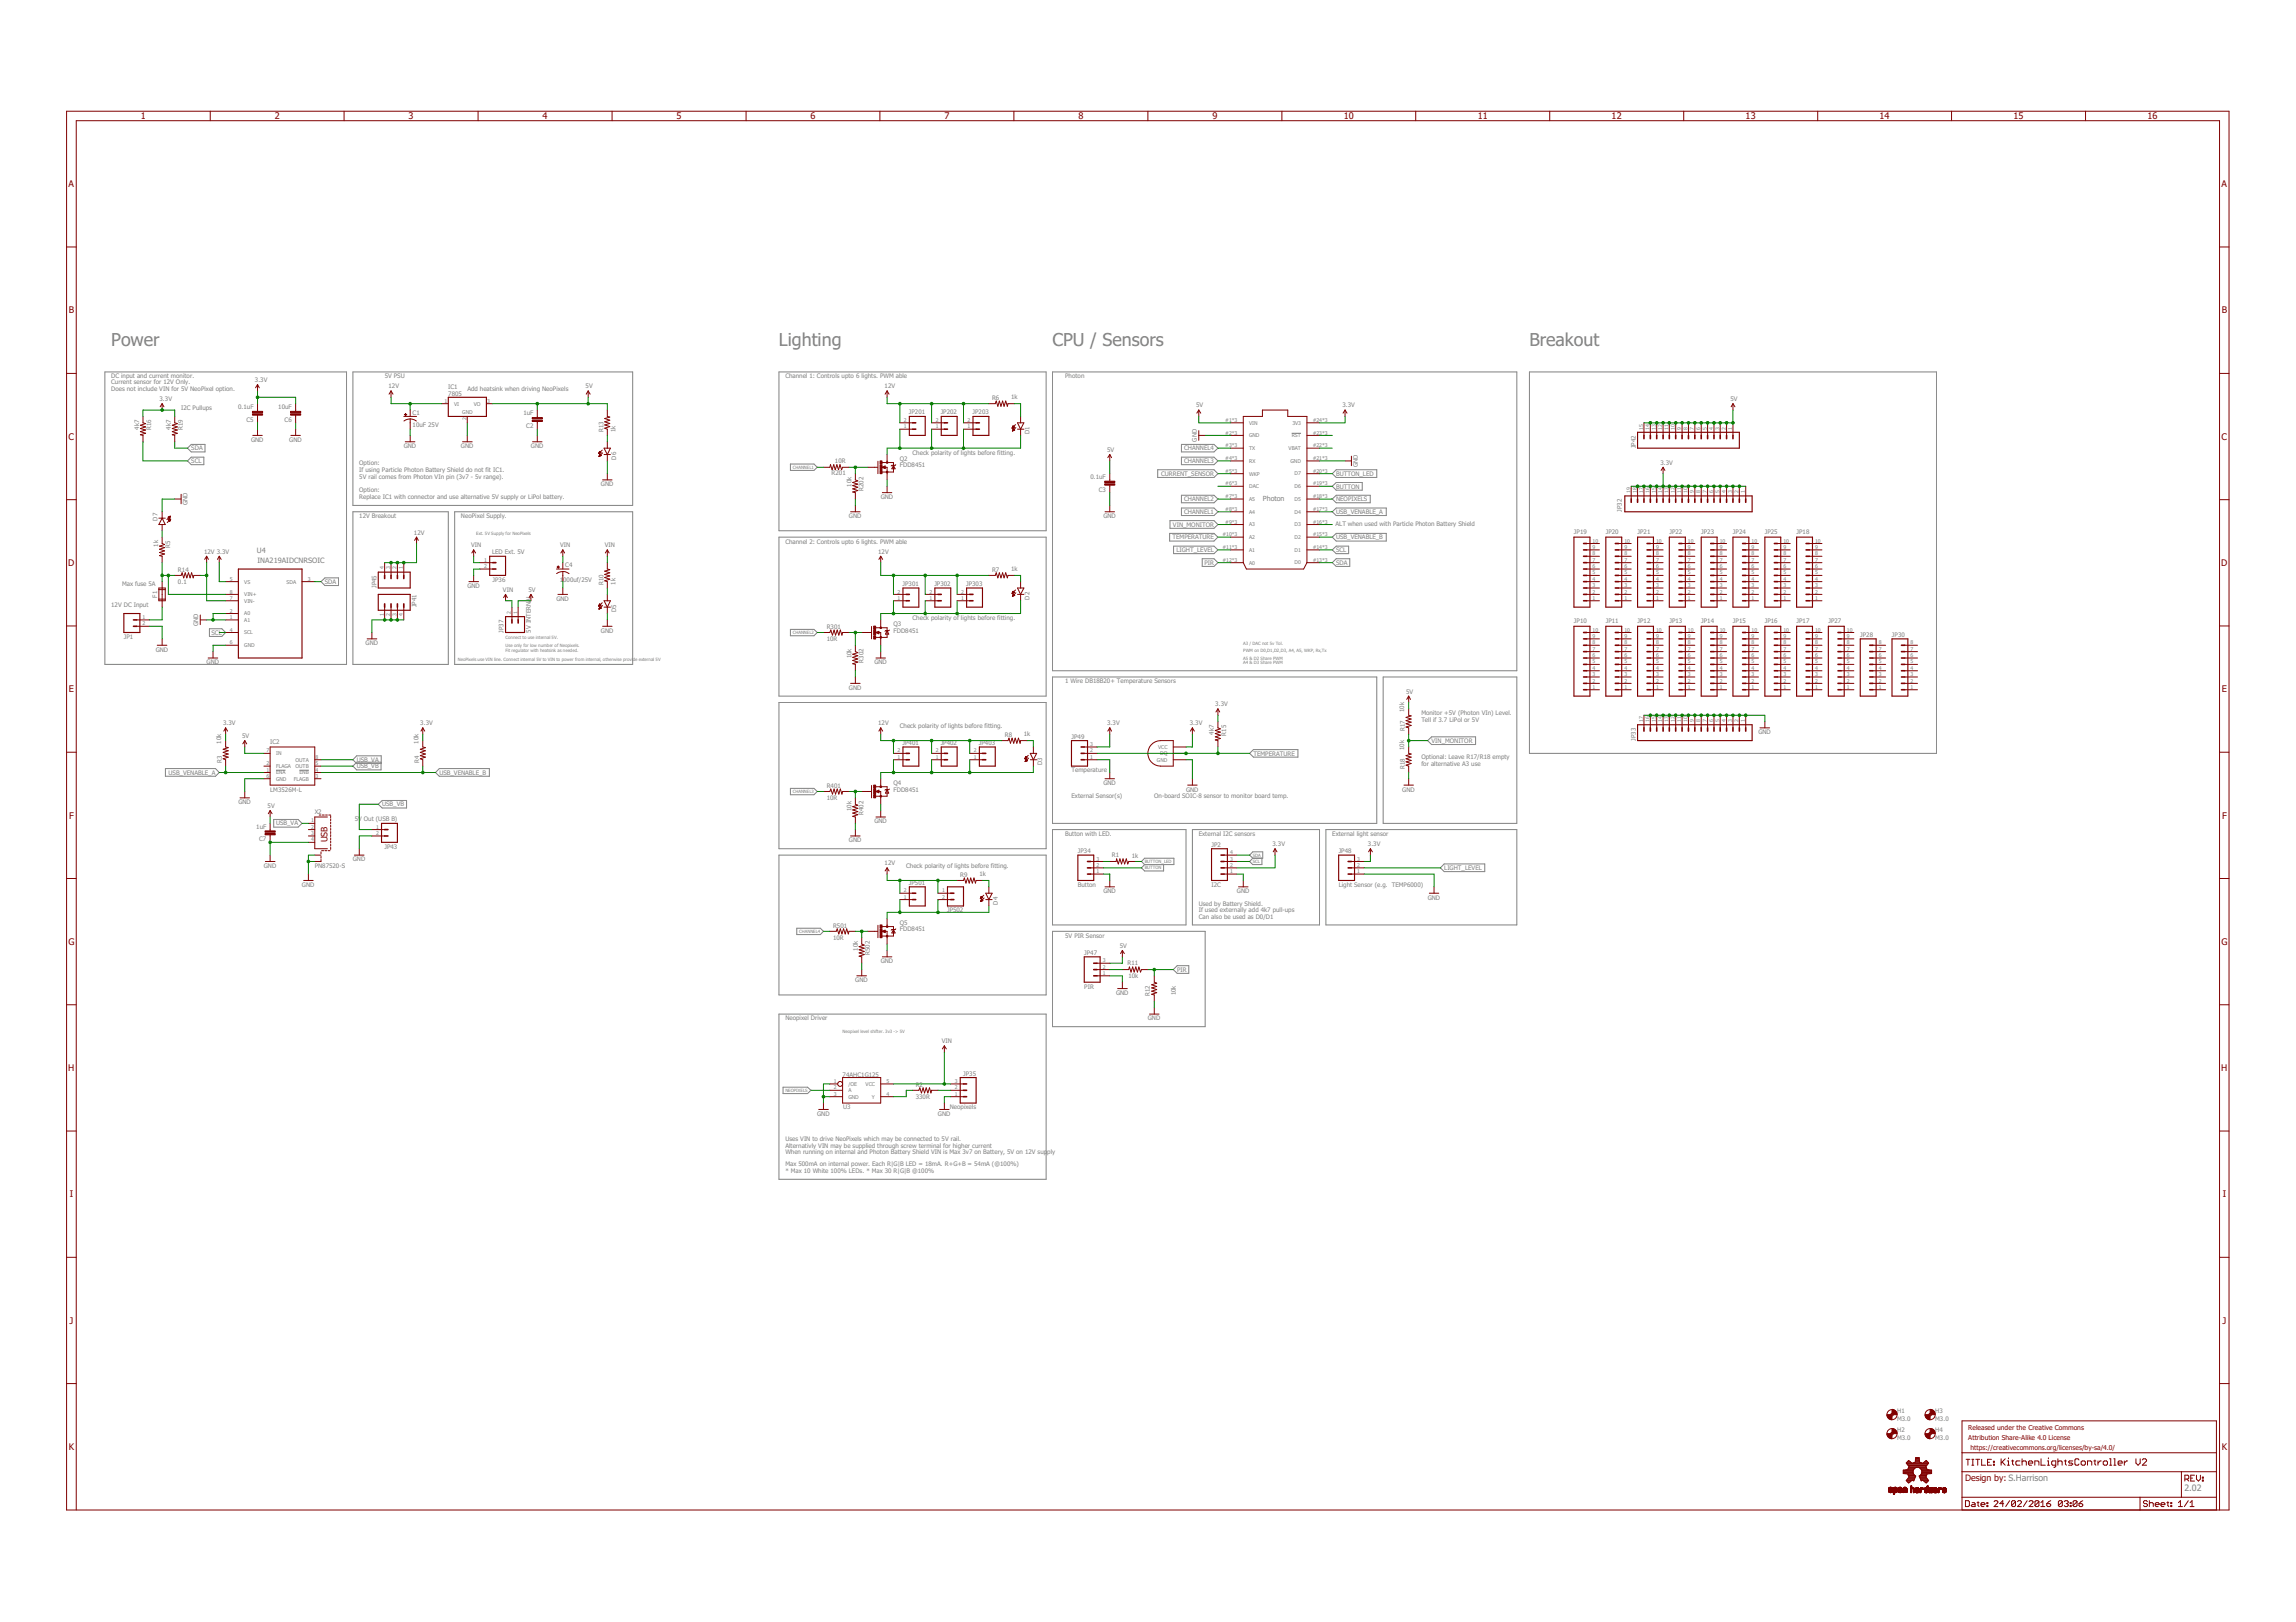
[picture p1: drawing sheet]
<svg xmlns="http://www.w3.org/2000/svg" width="297mm" height="210mm" viewBox="0 0 297 210" stroke-linecap="round" stroke-linejoin="round" font-family="sans-serif">
<defs><g id="words">
<g font-size="2.3" fill="#808080">
<text x="14.4" y="44.8">Power</text>
<text x="100.8" y="44.8">Lighting</text>
<text x="136.2" y="44.8">CPU / Sensors</text>
<text x="197.9" y="44.8">Breakout</text>
</g>
<g font-size="1.2" fill="#800000">
<text x="18.2" y="15.4">1</text>
<text x="35.5" y="15.4">2</text>
<text x="52.9" y="15.4">3</text>
<text x="70.2" y="15.4">4</text>
<text x="87.5" y="15.4">5</text>
<text x="104.9" y="15.4">6</text>
<text x="122.2" y="15.4">7</text>
<text x="139.5" y="15.4">8</text>
<text x="156.9" y="15.4">9</text>
<text x="173.8" y="15.4">10</text>
<text x="191.2" y="15.4">11</text>
<text x="208.5" y="15.4">12</text>
<text x="225.8" y="15.4">13</text>
<text x="243.2" y="15.4">14</text>
<text x="260.5" y="15.4">15</text>
<text x="277.8" y="15.4">16</text>
<text x="8.9" y="24.2">A</text>
<text x="287.4" y="24.2">A</text>
<text x="8.9" y="40.6">B</text>
<text x="287.4" y="40.6">B</text>
<text x="8.9" y="56.9">C</text>
<text x="287.4" y="56.9">C</text>
<text x="8.8" y="73.3">D</text>
<text x="287.4" y="73.3">D</text>
<text x="8.9" y="89.6">E</text>
<text x="287.4" y="89.6">E</text>
<text x="8.9" y="105.9">F</text>
<text x="287.5" y="105.9">F</text>
<text x="8.9" y="122.3">G</text>
<text x="287.4" y="122.3">G</text>
<text x="8.8" y="138.6">H</text>
<text x="287.4" y="138.6">H</text>
<text x="9" y="155">I</text>
<text x="287.6" y="155">I</text>
<text x="9" y="171.3">J</text>
<text x="287.5" y="171.3">J</text>
<text x="8.9" y="187.7">K</text>
<text x="287.4" y="187.7">K</text>
</g>
<g font-size="1.1" fill="#800000">
<text x="42.4" y="109" transform="rotate(-90 42.4 109)">USB</text>
<text x="254.2" y="191.7">Design by: S.Harrison</text>
</g>
<text font-size="1.1" fill="#808080" x="282.6" y="192.9">2.02</text>
<g font-size="1" fill="#808080">
<text x="33.2" y="71.5">U4</text>
<text x="33.3" y="72.8">INA219AIDCNRSOIC</text>
</g>
<text font-size=".9" fill="#808080" x="163.4" y="64.8">Photon</text>
<g font-size=".9" fill="#800000">
<text x="254.6" y="185.1">Released under the Creative Commons</text>
<text x="254.6" y="186.4">Attribution Share-Alike 4.0 License</text>
<text x="254.9" y="187.6">https://creativecommons.org/licenses/by-sa/4.0/</text>
</g>
<g font-size=".8" fill="#808080">
<text x="14.4" y="48.9">DC input and current monitor.</text>
<text x="14.4" y="49.7">Current sensor for 12V Only.</text>
<text x="14.4" y="50.6">Does not include VIN for 5V NeoPixel option.</text>
<text x="20.6" y="51.9">3.3V</text>
<text x="23.4" y="53.1">I2C Pullups</text>
<text x="30.8" y="52.9">0.1uF</text>
<text x="33" y="49.4">3.3V</text>
<text x="36" y="52.9">10uF</text>
<text x="49.8" y="48.9">5V PSU</text>
<text x="50.3" y="50.3">12V</text>
<text x="53.4" y="53.7">C1</text>
<text x="58" y="51.2">7805</text>
<text x="58" y="50.4">IC1</text>
<text x="60.5" y="50.6">Add heatsink when driving NeoPixels</text>
<text x="67.7" y="53.8">1uF</text>
<text x="75.8" y="50.3">5V</text>
<text x="101.6" y="48.9">Channel 1: Controls upto 6 lights. PWM able</text>
<text x="114.4" y="50.3">12V</text>
<text x="117.6" y="53.6">JP201</text>
<text x="121.7" y="53.6">JP202</text>
<text x="125.8" y="53.6">JP203</text>
<text x="128.3" y="51.8">R6</text>
<text x="130.8" y="51.7">1k</text>
<text x="137.8" y="48.9">Photon</text>
<text x="154.8" y="52.7">5V</text>
<text x="173.7" y="52.7">3.3V</text>
<text x="223.9" y="51.9">5V</text>
<text x="18" y="55.6" transform="rotate(-90 18 55.6)">4k7</text>
<text x="19.6" y="55.7" transform="rotate(-90 19.6 55.7)">R16</text>
<text x="22.1" y="55.6" transform="rotate(-90 22.1 55.6)">4k7</text>
<text x="23.7" y="55.7" transform="rotate(-90 23.7 55.7)">R19</text>
<text x="24.8" y="59.9">SCL</text>
<text x="24.8" y="58.3">SDA</text>
<text x="31.9" y="54.6">C5</text>
<text x="32.5" y="57.2">GND</text>
<text x="36.8" y="54.6">C6</text>
<text x="37.4" y="57.2">GND</text>
<text x="52.2" y="58">GND</text>
<text x="53.4" y="55.2">10uF 25V</text>
<text x="59.6" y="58">GND</text>
<text x="68.1" y="55.4">C2</text>
<text x="68.7" y="58">GND</text>
<text x="78.1" y="55.9" transform="rotate(-90 78.1 55.9)">R13</text>
<text x="79.6" y="55.9" transform="rotate(-90 79.6 55.9)">1k</text>
<text x="79.7" y="59.5" transform="rotate(-90 79.7 59.5)">D6</text>
<text x="108" y="60">10R</text>
<text x="116.4" y="59.6">Q2</text>
<text x="118.1" y="58.8">Check polarity of lights before fitting.</text>
<text x="133.2" y="56.2" transform="rotate(-90 133.2 56.2)">D1</text>
<text x="143.2" y="58.5">5V</text>
<text x="153.2" y="58.3">CHANNEL4</text>
<text x="153.2" y="59.9">CHANNEL3</text>
<text x="154.8" y="57.1" transform="rotate(-90 154.8 57.1)">GND</text>
<text x="211.6" y="58" transform="rotate(-90 211.6 58)">JP42</text>
<text x="24.3" y="65.4" transform="rotate(-90 24.3 65.4)">GND</text>
<text x="46.5" y="60.2">Option:</text>
<text x="46.5" y="61.1">If using Particle Photon Battery Shield do not fit IC1.</text>
<text x="46.5" y="61.9">5V rail comes from Photon VIn pin (3v7 - 5v range).</text>
<text x="46.5" y="63.7">Option:</text>
<text x="46.5" y="64.5">Replace IC1 with connector and use alternative 5V supply or LiPol battery.</text>
<text x="77.7" y="62.9">GND</text>
<text x="107.6" y="61.5">R201</text>
<text x="110.2" y="63" transform="rotate(-90 110.2 63)">10k</text>
<text x="111.7" y="63.5" transform="rotate(-90 111.7 63.5)">R202</text>
<text x="113.9" y="64.6">GND</text>
<text x="116.4" y="60.5">FDD8451</text>
<text x="141.1" y="62">0.1uF</text>
<text x="142.1" y="63.6">C3</text>
<text x="150.2" y="61.6">CURRENT_SENSOR</text>
<text x="153.2" y="64.9">CHANNEL2</text>
<text x="172.9" y="61.6">BUTTON_LED</text>
<text x="172.9" y="63.2">BUTTON</text>
<text x="172.9" y="64.9">NEOPIXELS</text>
<text x="175.7" y="60.5" transform="rotate(-90 175.7 60.5)">GND</text>
<text x="214.8" y="60.1">3.3V</text>
<text x="20.4" y="67.4" transform="rotate(-90 20.4 67.4)">D7</text>
<text x="20.5" y="70.8" transform="rotate(-90 20.5 70.8)">1k</text>
<text x="22" y="70.9" transform="rotate(-90 22 70.9)">R5</text>
<text x="26.4" y="71.7">12V 3.3V</text>
<text x="46.5" y="67">12V Breakout</text>
<text x="53.6" y="69.2">12V</text>
<text x="59.6" y="67">NeoPixel Supply.</text>
<text x="61" y="70.8">VIN</text>
<text x="63.7" y="71.7">LED Ext. 5V</text>
<text x="72.5" y="70.8">VIN</text>
<text x="78.2" y="70.8">VIN</text>
<text x="101.6" y="70.3">Channel 2: Controls upto 6 lights. PWM able</text>
<text x="109.8" y="67">GND</text>
<text x="113.6" y="71.7">12V</text>
<text x="142.7" y="67">GND</text>
<text x="151.7" y="69.8">TEMPERATURE</text>
<text x="151.7" y="68.2">VIN_MONITOR</text>
<text x="152.2" y="71.4">LIGHT_LEVEL</text>
<text x="153.2" y="66.5">CHANNEL1</text>
<text x="172.8" y="68">ALT when used with Particle Photon Battery Shield</text>
<text x="172.9" y="71.5">SCL</text>
<text x="172.9" y="66.5">USB_VENABLE_A</text>
<text x="172.9" y="69.8">USB_VENABLE_B</text>
<text x="203.6" y="69.1">JP19</text>
<text x="207.7" y="69.1">JP20</text>
<text x="209.8" y="66.2" transform="rotate(-90 209.8 66.2)">JP32</text>
<text x="211.9" y="69.1">JP21</text>
<text x="216" y="69.1">JP22</text>
<text x="220.1" y="69.1">JP23</text>
<text x="224.2" y="69.1">JP24</text>
<text x="228.3" y="69.1">JP25</text>
<text x="232.4" y="69.1">JP18</text>
<text x="15.8" y="75.8">Max fuse 5A</text>
<text x="20.4" y="77.3" transform="rotate(-90 20.4 77.3)">F1</text>
<text x="23" y="75.5">0.1</text>
<text x="23" y="74">R14</text>
<text x="42" y="75.6">SDA</text>
<text x="48.7" y="76.1" transform="rotate(-90 48.7 76.1)">JP45</text>
<text x="60.5" y="76.1">GND</text>
<text x="63.7" y="75.3">JP36</text>
<text x="65.1" y="76.6">VIN</text>
<text x="68.4" y="76.6">5V</text>
<text x="72" y="77.7">GND</text>
<text x="72.4" y="75.3">1000uf/25V</text>
<text x="73.1" y="73.4">C4</text>
<text x="78.1" y="75.7" transform="rotate(-90 78.1 75.7)">R10</text>
<text x="79.6" y="75.7" transform="rotate(-90 79.6 75.7)">1k</text>
<text x="116.8" y="75.9">JP301</text>
<text x="120.9" y="75.9">JP302</text>
<text x="125" y="75.9">JP303</text>
<text x="128.3" y="74">R7</text>
<text x="130.8" y="73.9">1k</text>
<text x="133.2" y="77.6" transform="rotate(-90 133.2 77.6)">D2</text>
<text x="155.8" y="73.1">PIR</text>
<text x="172.9" y="73.1">SDA</text>
<text x="14.4" y="78.6">12V DC Input</text>
<text x="16" y="82.7">JP1</text>
<text x="25.7" y="81" transform="rotate(-90 25.7 81)">GND</text>
<text x="27.4" y="82.1">SCL</text>
<text x="47.3" y="83.5">GND</text>
<text x="53.9" y="78.6" transform="rotate(-90 53.9 78.6)">JP41</text>
<text x="65.2" y="81.9" transform="rotate(-90 65.2 81.9)">JP37</text>
<text x="68.7" y="81.9" transform="rotate(-90 68.7 81.9)">5V INTERNAL</text>
<text x="77.7" y="81.9">GND</text>
<text x="79.7" y="79.2" transform="rotate(-90 79.7 79.2)">D5</text>
<text x="107" y="82.9">10R</text>
<text x="107" y="81.4">R301</text>
<text x="115.6" y="81.9">FDD8451</text>
<text x="115.6" y="81">Q3</text>
<text x="118.1" y="80.2">Check polarity of lights before fitting.</text>
<text x="203.6" y="80.6">JP10</text>
<text x="207.7" y="80.6">JP11</text>
<text x="211.9" y="80.6">JP12</text>
<text x="216" y="80.6">JP13</text>
<text x="220.1" y="80.6">JP14</text>
<text x="224.2" y="80.6">JP15</text>
<text x="228.3" y="80.6">JP16</text>
<text x="232.4" y="80.6">JP17</text>
<text x="236.5" y="80.6">JP27</text>
<text x="240.7" y="82.4">JP28</text>
<text x="244.8" y="82.4">JP30</text>
<text x="20.1" y="84.3">GND</text>
<text x="26.7" y="86">GND</text>
<text x="109.8" y="89.3">GND</text>
<text x="110.2" y="85.2" transform="rotate(-90 110.2 85.2)">10k</text>
<text x="111.7" y="85.8" transform="rotate(-90 111.7 85.8)">R302</text>
<text x="113.1" y="86">GND</text>
<text x="137.8" y="88.4">1 Wire DB18B20+ Temperature Sensors</text>
<text x="181.9" y="89.8">5V</text>
<text x="28.9" y="93.9">3.3V</text>
<text x="31.3" y="95.5">5V</text>
<text x="54.4" y="93.9">3.3V</text>
<text x="113.6" y="93.9">12V</text>
<text x="116.4" y="94.2">Check polarity of lights before fitting.</text>
<text x="130" y="95.4">R8</text>
<text x="132.5" y="95.3">1k</text>
<text x="138.6" y="95.6">JP49</text>
<text x="143.2" y="93.9">3.3V</text>
<text x="153.9" y="93.9">3.3V</text>
<text x="157.1" y="95.1" transform="rotate(-90 157.1 95.1)">4k7</text>
<text x="157.2" y="91.4">3.3V</text>
<text x="158.6" y="95.2" transform="rotate(-90 158.6 95.2)">R15</text>
<text x="181.7" y="92.1" transform="rotate(-90 181.7 92.1)">10k</text>
<text x="181.8" y="94.6" transform="rotate(-90 181.8 94.6)">R17</text>
<text x="183.9" y="92.5">Monitor +5V (Photon VIn) Level.</text>
<text x="183.9" y="93.4">Tell if 3.7 LiPol or 5V</text>
<text x="211.6" y="95.8" transform="rotate(-90 211.6 95.8)">JP33</text>
<text x="227.5" y="95">GND</text>
<text x="21.8" y="100.2">USB_VENABLE_A</text>
<text x="28.6" y="96.3" transform="rotate(-90 28.6 96.3)">10k</text>
<text x="28.7" y="98.7" transform="rotate(-90 28.7 98.7)">R3</text>
<text x="35" y="96.3">IC2</text>
<text x="46.1" y="98.6">USB_VA</text>
<text x="46.1" y="99.4">USB_VB</text>
<text x="54.1" y="96.3" transform="rotate(-90 54.1 96.3)">10k</text>
<text x="54.2" y="98.7" transform="rotate(-90 54.2 98.7)">R4</text>
<text x="56.8" y="100.2">USB_VENABLE_B</text>
<text x="107" y="101.9">R401</text>
<text x="115.6" y="101.6">Q4</text>
<text x="116.8" y="96.4">JP401</text>
<text x="121.7" y="96.4">JP402</text>
<text x="126.6" y="96.4">JP403</text>
<text x="134.8" y="99" transform="rotate(-90 134.8 99)">D3</text>
<text x="138.6" y="100">Temperature</text>
<text x="142.7" y="101.6">GND</text>
<text x="162.2" y="97.8">TEMPERATURE</text>
<text x="181.7" y="97.1" transform="rotate(-90 181.7 97.1)">10k</text>
<text x="181.8" y="99.5" transform="rotate(-90 181.8 99.5)">R18</text>
<text x="183.9" y="98.3">Optional: Leave R17/R18 empty</text>
<text x="183.9" y="99.1">for alternative A3 use</text>
<text x="185.2" y="96.1">VIN_MONITOR</text>
<text x="30.8" y="104.1">GND</text>
<text x="33.1" y="107.2">1uF</text>
<text x="34.6" y="104.6">5V</text>
<text x="35" y="102.4">LM3526M-L</text>
<text x="35.7" y="106.8">USB_VA</text>
<text x="40.7" y="105.3">X2</text>
<text x="45.9" y="106.3">5V Out (USB B)</text>
<text x="49.4" y="104.4">USB_VB</text>
<text x="107" y="103.5">10R</text>
<text x="110.2" y="105" transform="rotate(-90 110.2 105)">10k</text>
<text x="111.7" y="105.5" transform="rotate(-90 111.7 105.5)">R402</text>
<text x="113.1" y="106.5">GND</text>
<text x="115.6" y="102.4">FDD8451</text>
<text x="138.6" y="103.3">External Sensor(s)</text>
<text x="149.3" y="103.3">On-board SOIC-8 sensor to monitor board temp.</text>
<text x="153.4" y="102.4">GND</text>
<text x="181.4" y="102.4">GND</text>
<text x="33.5" y="108.9">C7</text>
<text x="34.1" y="112.3">GND</text>
<text x="40.7" y="112.3">PN87520-S</text>
<text x="45.7" y="111.5">GND</text>
<text x="49.7" y="109.8">JP43</text>
<text x="109.8" y="109">GND</text>
<text x="114.4" y="112">12V</text>
<text x="117.2" y="112.3">Check polarity of lights before fitting.</text>
<text x="124.2" y="113.5">R9</text>
<text x="126.7" y="113.4">1k</text>
<text x="137.8" y="108.2">Button with LED.</text>
<text x="139.5" y="110.4">JP34</text>
<text x="143.8" y="110.9">R1</text>
<text x="146.4" y="111">1k</text>
<text x="155.1" y="108.2">External I2C sensors</text>
<text x="156.7" y="109.6">JP2</text>
<text x="164.6" y="109.5">3.3V</text>
<text x="172.4" y="108.2">External light sensor</text>
<text x="173.2" y="110.4">JP48</text>
<text x="177" y="109.5">3.3V</text>
<text x="186.8" y="112.6">LIGHT_LEVEL</text>
<text x="39.1" y="114.8">GND</text>
<text x="116.4" y="119.7">Q5</text>
<text x="117.6" y="114.5">JP501</text>
<text x="122.5" y="118.1">JP502</text>
<text x="129.1" y="117.1" transform="rotate(-90 129.1 117.1)">D4</text>
<text x="139.5" y="114.8">Button</text>
<text x="142.7" y="115.6">GND</text>
<text x="155.1" y="117.2">Used by Battery Shield.</text>
<text x="155.1" y="118.1">If used externally add 4k7 pull-ups</text>
<text x="155.1" y="118.9">Can also be used as D0/D1</text>
<text x="156.7" y="114.8">I2C</text>
<text x="160" y="115.6">GND</text>
<text x="173.2" y="114.8">Light Sensor (e.g. TEMP6000)</text>
<text x="184.7" y="116.4">GND</text>
<text x="107.8" y="121.6">10R</text>
<text x="107.8" y="120">R501</text>
<text x="111" y="123.1" transform="rotate(-90 111 123.1)">10k</text>
<text x="112.5" y="123.6" transform="rotate(-90 112.5 123.6)">R502</text>
<text x="113.9" y="124.6">GND</text>
<text x="116.4" y="120.5">FDD8451</text>
<text x="137.8" y="121.4">5V PIR Sensor</text>
<text x="140.3" y="123.6">JP47</text>
<text x="144.9" y="122.7">5V</text>
<text x="145.9" y="124.9">R11</text>
<text x="152.3" y="125.8">PIR</text>
<text x="110.7" y="127.1">GND</text>
<text x="140.3" y="127.9">PIR</text>
<text x="144.4" y="128.8">GND</text>
<text x="146" y="126.6">10k</text>
<text x="148.7" y="128.9" transform="rotate(-90 148.7 128.9)">R12</text>
<text x="152.1" y="128.8" transform="rotate(-90 152.1 128.8)">10k</text>
<text x="101.6" y="132">Neopixel Driver</text>
<text x="121.8" y="135">VIN</text>
<text x="148.5" y="132">GND</text>
<text x="109" y="139.4">74AHC1G125</text>
<text x="109.1" y="143.5">U3</text>
<text x="118.5" y="142.2">330R</text>
<text x="118.5" y="140.6">R2</text>
<text x="122.9" y="143.6">Neopixels</text>
<text x="124.6" y="139.2">JP35</text>
<text x="101.6" y="147.7">Uses VIN to drive NeoPixels which may be connected to 5V rail.</text>
<text x="101.6" y="148.5">Alternativly VIN may be supplied through screw terminal for higher current</text>
<text x="101.6" y="149.3">When running on internal and Photon Battery Shield VIN is Max 3v7 on Battery, 5V on 12V sup</text>
<text x="105.7" y="144.4">GND</text>
<text x="121.4" y="144.4">GND</text>
<text x="135.5" y="149.3">ply</text>
<text x="101.6" y="150.9">Max 500mA on internal power. Each R|G|B LED = 18mA. R+G+B = 54mA (@100%)</text>
<text x="101.6" y="151.8">* Max 10 White 100% LEDs. * Max 30 R|G|B @100%</text>
<text x="245.4" y="183.9">M3.0</text>
<text x="245.4" y="182.9">H1</text>
<text x="245.4" y="185.3">H2</text>
<text x="250.4" y="183.9">M3.0</text>
<text x="250.4" y="182.9">H3</text>
<text x="250.4" y="185.3">H4</text>
<text x="245.4" y="186.3">M3.0</text>
<text x="250.4" y="186.3">M3.0</text>
</g>
<g font-size=".7" fill="#808080">
<text x="57.5" y="52.1">1</text>
<text x="58.8" y="52.5">VI</text>
<text x="59.8" y="53.6">GND</text>
<text x="61.3" y="52.5">VO</text>
<text x="63" y="52.1">3</text>
<text x="60.3" y="54.4" transform="rotate(-90 60.3 54.4)">2</text>
<text x="116.9" y="55.4">1</text>
<text x="116.9" y="54.6">2</text>
<text x="121.1" y="55.4">1</text>
<text x="121.1" y="54.6">2</text>
<text x="125.2" y="55.4">1</text>
<text x="125.2" y="54.6">2</text>
<text x="158.5" y="54.6">#1*3</text>
<text x="158.5" y="56.2">#2*3</text>
<text x="158.5" y="57.9">#3*3</text>
<text x="158.5" y="59.5">#4*3</text>
<text x="161.6" y="55">VIN</text>
<text x="161.6" y="56.6">GND</text>
<text x="161.6" y="58.2">TX</text>
<text x="161.6" y="59.9">RX</text>
<text x="166.7" y="58.2">VBAT</text>
<text x="167" y="59.9">GND</text>
<text x="167.1" y="56.6">RST</text>
<text x="167.2" y="54.9">3V3</text>
<text x="169.8" y="54.6">#24*3</text>
<text x="169.8" y="56.2">#23*3</text>
<text x="169.8" y="57.9">#22*3</text>
<text x="169.8" y="59.5">#21*3</text>
<text x="212.6" y="55.6" transform="rotate(-90 212.6 55.6)">15</text>
<text x="213.4" y="55.6" transform="rotate(-90 213.4 55.6)">14</text>
<text x="214.2" y="55.6" transform="rotate(-90 214.2 55.6)">13</text>
<text x="215" y="55.6" transform="rotate(-90 215 55.6)">12</text>
<text x="215.9" y="55.6" transform="rotate(-90 215.9 55.6)">11</text>
<text x="216.7" y="55.6" transform="rotate(-90 216.7 55.6)">10</text>
<text x="217.5" y="55.6" transform="rotate(-90 217.5 55.6)">9</text>
<text x="218.3" y="55.6" transform="rotate(-90 218.3 55.6)">8</text>
<text x="219.1" y="55.6" transform="rotate(-90 219.1 55.6)">7</text>
<text x="220" y="55.6" transform="rotate(-90 220 55.6)">6</text>
<text x="220.8" y="55.6" transform="rotate(-90 220.8 55.6)">5</text>
<text x="221.6" y="55.6" transform="rotate(-90 221.6 55.6)">4</text>
<text x="222.4" y="55.6" transform="rotate(-90 222.4 55.6)">3</text>
<text x="223.3" y="55.6" transform="rotate(-90 223.3 55.6)">2</text>
<text x="224.1" y="55.6" transform="rotate(-90 224.1 55.6)">1</text>
<text x="158.5" y="61.2">#5*3</text>
<text x="158.5" y="62.8">#6*3</text>
<text x="158.5" y="64.5">#7*3</text>
<text x="161.6" y="61.5">WKP</text>
<text x="161.6" y="63.2">DAC</text>
<text x="161.6" y="64.8">A5</text>
<text x="167.5" y="61.5">D7</text>
<text x="167.5" y="63.2">D6</text>
<text x="167.5" y="64.8">D5</text>
<text x="169.8" y="61.2">#20*3</text>
<text x="169.8" y="62.8">#19*3</text>
<text x="169.8" y="64.5">#18*3</text>
<text x="210.9" y="63.8" transform="rotate(-90 210.9 63.8)">19</text>
<text x="211.7" y="63.8" transform="rotate(-90 211.7 63.8)">18</text>
<text x="212.6" y="63.8" transform="rotate(-90 212.6 63.8)">17</text>
<text x="213.4" y="63.8" transform="rotate(-90 213.4 63.8)">16</text>
<text x="214.2" y="63.8" transform="rotate(-90 214.2 63.8)">15</text>
<text x="215" y="63.8" transform="rotate(-90 215 63.8)">14</text>
<text x="215.9" y="63.8" transform="rotate(-90 215.9 63.8)">13</text>
<text x="216.7" y="63.8" transform="rotate(-90 216.7 63.8)">12</text>
<text x="217.5" y="63.8" transform="rotate(-90 217.5 63.8)">11</text>
<text x="218.3" y="63.8" transform="rotate(-90 218.3 63.8)">10</text>
<text x="219.1" y="63.8" transform="rotate(-90 219.1 63.8)">9</text>
<text x="220" y="63.8" transform="rotate(-90 220 63.8)">8</text>
<text x="220.8" y="63.8" transform="rotate(-90 220.8 63.8)">7</text>
<text x="221.6" y="63.8" transform="rotate(-90 221.6 63.8)">6</text>
<text x="222.4" y="63.8" transform="rotate(-90 222.4 63.8)">5</text>
<text x="223.3" y="63.8" transform="rotate(-90 223.3 63.8)">4</text>
<text x="224.1" y="63.8" transform="rotate(-90 224.1 63.8)">3</text>
<text x="224.9" y="63.8" transform="rotate(-90 224.9 63.8)">2</text>
<text x="225.7" y="63.8" transform="rotate(-90 225.7 63.8)">1</text>
<text x="158.2" y="69.4">#10*3</text>
<text x="158.2" y="71">#11*3</text>
<text x="158.5" y="66.1">#8*3</text>
<text x="158.5" y="67.8">#9*3</text>
<text x="161.6" y="66.5">A4</text>
<text x="161.6" y="68.1">A3</text>
<text x="161.6" y="69.8">A2</text>
<text x="161.6" y="71.4">A1</text>
<text x="167.5" y="66.5">D4</text>
<text x="167.5" y="68.1">D3</text>
<text x="167.5" y="69.8">D2</text>
<text x="167.5" y="71.4">D1</text>
<text x="169.8" y="66.1">#17*3</text>
<text x="169.8" y="67.8">#16*3</text>
<text x="169.8" y="69.4">#15*3</text>
<text x="169.8" y="71">#14*3</text>
<text x="206" y="71.9">8</text>
<text x="206" y="71">9</text>
<text x="206" y="70.2">10</text>
<text x="210.1" y="71.9">8</text>
<text x="210.1" y="71">9</text>
<text x="210.1" y="70.2">10</text>
<text x="214.3" y="71.9">8</text>
<text x="214.3" y="71">9</text>
<text x="214.3" y="70.2">10</text>
<text x="218.4" y="71.9">8</text>
<text x="218.4" y="71">9</text>
<text x="218.4" y="70.2">10</text>
<text x="222.5" y="71.9">8</text>
<text x="222.5" y="71">9</text>
<text x="222.5" y="70.2">10</text>
<text x="226.6" y="71.9">8</text>
<text x="226.6" y="71">9</text>
<text x="226.6" y="70.2">10</text>
<text x="230.7" y="71.9">8</text>
<text x="230.7" y="71">9</text>
<text x="230.7" y="70.2">10</text>
<text x="234.8" y="71.9">8</text>
<text x="234.8" y="71">9</text>
<text x="234.8" y="70.2">10</text>
<text x="29.7" y="75.2">5</text>
<text x="29.7" y="76.8">8</text>
<text x="29.7" y="77.6">7</text>
<text x="31.6" y="75.5">VS</text>
<text x="31.6" y="77.2">VIN+</text>
<text x="31.6" y="78">VIN-</text>
<text x="37.1" y="75.5">SDA</text>
<text x="39.8" y="75.2">3</text>
<text x="49.7" y="73.7" transform="rotate(-90 49.7 73.7)">4</text>
<text x="50.5" y="73.7" transform="rotate(-90 50.5 73.7)">3</text>
<text x="51.3" y="73.7" transform="rotate(-90 51.3 73.7)">2</text>
<text x="52.1" y="73.7" transform="rotate(-90 52.1 73.7)">1</text>
<text x="62.6" y="72.7">1</text>
<text x="62.6" y="73.5">2</text>
<text x="116.1" y="77.6">1</text>
<text x="116.1" y="76.8">2</text>
<text x="120.2" y="77.6">1</text>
<text x="120.2" y="76.8">2</text>
<text x="124.3" y="77.6">1</text>
<text x="124.3" y="76.8">2</text>
<text x="158.2" y="72.7">#12*3</text>
<text x="161.6" y="73.1">A0</text>
<text x="167.5" y="73">D0</text>
<text x="169.8" y="72.7">#13*3</text>
<text x="206" y="77.6">1</text>
<text x="206" y="76.8">2</text>
<text x="206" y="76">3</text>
<text x="206" y="75.2">4</text>
<text x="206" y="74.3">5</text>
<text x="206" y="73.5">6</text>
<text x="206" y="72.7">7</text>
<text x="210.1" y="77.6">1</text>
<text x="210.1" y="76.8">2</text>
<text x="210.1" y="76">3</text>
<text x="210.1" y="75.2">4</text>
<text x="210.1" y="74.3">5</text>
<text x="210.1" y="73.5">6</text>
<text x="210.1" y="72.7">7</text>
<text x="214.3" y="77.6">1</text>
<text x="214.3" y="76.8">2</text>
<text x="214.3" y="76">3</text>
<text x="214.3" y="75.2">4</text>
<text x="214.3" y="74.3">5</text>
<text x="214.3" y="73.5">6</text>
<text x="214.3" y="72.7">7</text>
<text x="218.4" y="77.6">1</text>
<text x="218.4" y="76.8">2</text>
<text x="218.4" y="76">3</text>
<text x="218.4" y="75.2">4</text>
<text x="218.4" y="74.3">5</text>
<text x="218.4" y="73.5">6</text>
<text x="218.4" y="72.7">7</text>
<text x="222.5" y="77.6">1</text>
<text x="222.5" y="76.8">2</text>
<text x="222.5" y="76">3</text>
<text x="222.5" y="75.2">4</text>
<text x="222.5" y="74.3">5</text>
<text x="222.5" y="73.5">6</text>
<text x="222.5" y="72.7">7</text>
<text x="226.6" y="77.6">1</text>
<text x="226.6" y="76.8">2</text>
<text x="226.6" y="76">3</text>
<text x="226.6" y="75.2">4</text>
<text x="226.6" y="74.3">5</text>
<text x="226.6" y="73.5">6</text>
<text x="226.6" y="72.7">7</text>
<text x="230.7" y="77.6">1</text>
<text x="230.7" y="76.8">2</text>
<text x="230.7" y="76">3</text>
<text x="230.7" y="75.2">4</text>
<text x="230.7" y="74.3">5</text>
<text x="230.7" y="73.5">6</text>
<text x="230.7" y="72.7">7</text>
<text x="234.8" y="77.6">1</text>
<text x="234.8" y="76.8">2</text>
<text x="234.8" y="76">3</text>
<text x="234.8" y="75.2">4</text>
<text x="234.8" y="74.3">5</text>
<text x="234.8" y="73.5">6</text>
<text x="234.8" y="72.7">7</text>
<text x="18.4" y="80.1">1</text>
<text x="18.4" y="80.9">2</text>
<text x="29.7" y="79.3">2</text>
<text x="29.7" y="80.1">1</text>
<text x="29.7" y="81.7">4</text>
<text x="29.7" y="83.4">6</text>
<text x="31.6" y="79.6">A0</text>
<text x="31.6" y="80.5">A1</text>
<text x="31.6" y="82.1">SCL</text>
<text x="31.6" y="83.8">GND</text>
<text x="49.7" y="79.7" transform="rotate(-90 49.7 79.7)">1</text>
<text x="50.5" y="79.7" transform="rotate(-90 50.5 79.7)">2</text>
<text x="51.3" y="79.7" transform="rotate(-90 51.3 79.7)">3</text>
<text x="52.1" y="79.7" transform="rotate(-90 52.1 79.7)">4</text>
<text x="66.1" y="79.5" transform="rotate(-90 66.1 79.5)">2</text>
<text x="66.9" y="79.5" transform="rotate(-90 66.9 79.5)">1</text>
<text x="206" y="83.4">8</text>
<text x="206" y="82.6">9</text>
<text x="206" y="81.7">10</text>
<text x="210.1" y="83.4">8</text>
<text x="210.1" y="82.6">9</text>
<text x="210.1" y="81.7">10</text>
<text x="214.3" y="83.4">8</text>
<text x="214.3" y="82.6">9</text>
<text x="214.3" y="81.7">10</text>
<text x="218.4" y="83.4">8</text>
<text x="218.4" y="82.6">9</text>
<text x="218.4" y="81.7">10</text>
<text x="222.5" y="83.4">8</text>
<text x="222.5" y="82.6">9</text>
<text x="222.5" y="81.7">10</text>
<text x="226.6" y="83.4">8</text>
<text x="226.6" y="82.6">9</text>
<text x="226.6" y="81.7">10</text>
<text x="230.7" y="83.4">8</text>
<text x="230.7" y="82.6">9</text>
<text x="230.7" y="81.7">10</text>
<text x="234.8" y="83.4">8</text>
<text x="234.8" y="82.6">9</text>
<text x="234.8" y="81.7">10</text>
<text x="238.9" y="83.4">8</text>
<text x="238.9" y="82.6">9</text>
<text x="238.9" y="81.7">10</text>
<text x="243.1" y="83.4">8</text>
<text x="247.2" y="83.4">8</text>
<text x="206" y="89.1">1</text>
<text x="206" y="88.3">2</text>
<text x="206" y="87.5">3</text>
<text x="206" y="86.7">4</text>
<text x="206" y="85.9">5</text>
<text x="206" y="85">6</text>
<text x="206" y="84.2">7</text>
<text x="210.1" y="89.1">1</text>
<text x="210.1" y="88.3">2</text>
<text x="210.1" y="87.5">3</text>
<text x="210.1" y="86.7">4</text>
<text x="210.1" y="85.9">5</text>
<text x="210.1" y="85">6</text>
<text x="210.1" y="84.2">7</text>
<text x="214.3" y="89.1">1</text>
<text x="214.3" y="88.3">2</text>
<text x="214.3" y="87.5">3</text>
<text x="214.3" y="86.7">4</text>
<text x="214.3" y="85.9">5</text>
<text x="214.3" y="85">6</text>
<text x="214.3" y="84.2">7</text>
<text x="218.4" y="89.1">1</text>
<text x="218.4" y="88.3">2</text>
<text x="218.4" y="87.5">3</text>
<text x="218.4" y="86.7">4</text>
<text x="218.4" y="85.9">5</text>
<text x="218.4" y="85">6</text>
<text x="218.4" y="84.2">7</text>
<text x="222.5" y="89.1">1</text>
<text x="222.5" y="88.3">2</text>
<text x="222.5" y="87.5">3</text>
<text x="222.5" y="86.7">4</text>
<text x="222.5" y="85.9">5</text>
<text x="222.5" y="85">6</text>
<text x="222.5" y="84.2">7</text>
<text x="226.6" y="89.1">1</text>
<text x="226.6" y="88.3">2</text>
<text x="226.6" y="87.5">3</text>
<text x="226.6" y="86.7">4</text>
<text x="226.6" y="85.9">5</text>
<text x="226.6" y="85">6</text>
<text x="226.6" y="84.2">7</text>
<text x="230.7" y="89.1">1</text>
<text x="230.7" y="88.3">2</text>
<text x="230.7" y="87.5">3</text>
<text x="230.7" y="86.7">4</text>
<text x="230.7" y="85.9">5</text>
<text x="230.7" y="85">6</text>
<text x="230.7" y="84.2">7</text>
<text x="234.8" y="89.1">1</text>
<text x="234.8" y="88.3">2</text>
<text x="234.8" y="87.5">3</text>
<text x="234.8" y="86.7">4</text>
<text x="234.8" y="85.9">5</text>
<text x="234.8" y="85">6</text>
<text x="234.8" y="84.2">7</text>
<text x="238.9" y="89.1">1</text>
<text x="238.9" y="88.3">2</text>
<text x="238.9" y="87.5">3</text>
<text x="238.9" y="86.7">4</text>
<text x="238.9" y="85.9">5</text>
<text x="238.9" y="85">6</text>
<text x="238.9" y="84.2">7</text>
<text x="243.1" y="89.1">1</text>
<text x="243.1" y="88.3">2</text>
<text x="243.1" y="87.5">3</text>
<text x="243.1" y="86.7">4</text>
<text x="243.1" y="85.9">5</text>
<text x="243.1" y="85">6</text>
<text x="243.1" y="84.2">7</text>
<text x="247.2" y="89.1">1</text>
<text x="247.2" y="88.3">2</text>
<text x="247.2" y="87.5">3</text>
<text x="247.2" y="86.7">4</text>
<text x="247.2" y="85.9">5</text>
<text x="247.2" y="85">6</text>
<text x="247.2" y="84.2">7</text>
<text x="212.6" y="93.4" transform="rotate(-90 212.6 93.4)">17</text>
<text x="213.4" y="93.4" transform="rotate(-90 213.4 93.4)">16</text>
<text x="214.2" y="93.4" transform="rotate(-90 214.2 93.4)">15</text>
<text x="215" y="93.4" transform="rotate(-90 215 93.4)">14</text>
<text x="215.9" y="93.4" transform="rotate(-90 215.9 93.4)">13</text>
<text x="216.7" y="93.4" transform="rotate(-90 216.7 93.4)">12</text>
<text x="217.5" y="93.4" transform="rotate(-90 217.5 93.4)">11</text>
<text x="218.3" y="93.4" transform="rotate(-90 218.3 93.4)">10</text>
<text x="219.1" y="93.4" transform="rotate(-90 219.1 93.4)">9</text>
<text x="220" y="93.4" transform="rotate(-90 220 93.4)">8</text>
<text x="220.8" y="93.4" transform="rotate(-90 220.8 93.4)">7</text>
<text x="221.6" y="93.4" transform="rotate(-90 221.6 93.4)">6</text>
<text x="222.4" y="93.4" transform="rotate(-90 222.4 93.4)">5</text>
<text x="223.3" y="93.4" transform="rotate(-90 223.3 93.4)">4</text>
<text x="224.1" y="93.4" transform="rotate(-90 224.1 93.4)">3</text>
<text x="224.9" y="93.4" transform="rotate(-90 224.9 93.4)">2</text>
<text x="225.7" y="93.4" transform="rotate(-90 225.7 93.4)">1</text>
<text x="34.5" y="97.4">7</text>
<text x="34.5" y="99">2</text>
<text x="34.5" y="99.8">1</text>
<text x="34.5" y="100.7">6</text>
<text x="35.7" y="97.7">IN</text>
<text x="35.7" y="99.4">FLAGA</text>
<text x="35.7" y="100.2">ENA</text>
<text x="35.7" y="101">GND</text>
<text x="38" y="101">FLAGB</text>
<text x="38.2" y="98.6">OUTA</text>
<text x="38.2" y="99.4">OUTB</text>
<text x="38.7" y="100.2">ENB</text>
<text x="40.8" y="98.2">8</text>
<text x="40.8" y="99">5</text>
<text x="40.8" y="99.8">4</text>
<text x="40.8" y="100.7">3</text>
<text x="116.1" y="98.2">1</text>
<text x="116.1" y="97.4">2</text>
<text x="121.1" y="98.2">1</text>
<text x="121.1" y="97.4">2</text>
<text x="126" y="98.2">1</text>
<text x="126" y="97.4">2</text>
<text x="141" y="98.2">1</text>
<text x="141" y="97.4">2</text>
<text x="141" y="96.6">3</text>
<text x="149.7" y="98.6">GND</text>
<text x="149.8" y="96.9">VCC</text>
<text x="150.1" y="97.7">DQ</text>
<text x="40.2" y="106.4">1</text>
<text x="40.2" y="107.3">2</text>
<text x="48.6" y="107.3">1</text>
<text x="40.2" y="108.1">3</text>
<text x="40.2" y="108.9">4</text>
<text x="48.6" y="108.1">2</text>
<text x="141.9" y="113">1</text>
<text x="141.9" y="112.2">2</text>
<text x="141.9" y="111.4">3</text>
<text x="159.1" y="113">1</text>
<text x="159.1" y="112.2">2</text>
<text x="159.1" y="111.4">3</text>
<text x="159.1" y="110.5">4</text>
<text x="175.6" y="113">1</text>
<text x="175.6" y="112.2">2</text>
<text x="175.6" y="111.4">3</text>
<text x="116.9" y="116.3">1</text>
<text x="116.9" y="115.5">2</text>
<text x="121.9" y="115.5">1</text>
<text x="121.9" y="116.3">2</text>
<text x="142.7" y="125.4">2</text>
<text x="142.7" y="124.5">3</text>
<text x="142.7" y="126.2">1</text>
<text x="107.9" y="140.2">1</text>
<text x="107.9" y="141">2</text>
<text x="107.9" y="141.8">3</text>
<text x="109.8" y="140.5">/OE</text>
<text x="109.8" y="141.3">A</text>
<text x="109.8" y="142.2">GND</text>
<text x="112" y="140.5">VCC</text>
<text x="112.8" y="142.2">Y</text>
<text x="114.7" y="140.2">5</text>
<text x="114.7" y="141.8">4</text>
<text x="123.5" y="141.8">1</text>
<text x="123.5" y="141">2</text>
<text x="123.5" y="140.2">3</text>
</g>
<g font-size=".6" fill="#808080">
<text x="102.6" y="60.7">CHANNEL1</text>
<text x="61.6" y="69.2">Ext. 5V Supply for NeoPixels</text>
<text x="65.4" y="82.7">Connect to use internal 5V.</text>
<text x="65.4" y="83.7">Use only for low number of Neopixels.</text>
<text x="102.6" y="82.1">CHANNEL2</text>
<text x="160.8" y="83.5">A3 / DAC not 5v Tol.</text>
<text x="59.2" y="85.6">NeoPixels use VIN line. Connect internal 5V to VIN to power from internal, otherwise provi</text>
<text x="65.4" y="84.3">Fit regulator with heatsink as needed.</text>
<text x="81.9" y="85.6">de external 5V</text>
<text x="160.8" y="84.3">PWM on D0,D1,D2,D3, A4, A5, WKP, Rx,Tx</text>
<text x="160.8" y="85.4">A5 &amp; D2 Share PWM</text>
<text x="160.8" y="86">A4 &amp; D3 Share PWM</text>
<text x="102.6" y="102.6">CHANNEL3</text>
<text x="148.1" y="111.7">BUTTON_LED</text>
<text x="148.1" y="112.5">BUTTON</text>
<text x="162.1" y="111.7">SCL</text>
<text x="162.1" y="110.9">SDA</text>
<text x="103.4" y="120.7">CHANNEL4</text>
<text x="109" y="133.7">Neopixel level shifter. 3v3 -&gt; 5V</text>
<text x="101.6" y="141.3">NEOPIXELS</text>
</g>
</g></defs>
<g fill="none" stroke="#808080" stroke-width=".13">
<path d="M13.6 48.1h31.2v37.9h-31.2zM24.3 58l.4-.5h1.8v1h-1.8zM24.3 59.6l.4-.4h1.7v.9h-1.7zM45.7 48.1h36.2v17.3h-36.2zM100.8 48.1h34.5v20.6h-34.5zM136.2 48.1h60v38.7h-60zM152.8 57.5h4.3l.5 .5-.5 .5h-4.3zM152.8 59.2h4.3l.5 .4-.5 .5h-4.3zM167.1 56.1h1.2M197.9 48.1h52.6v49.4h-52.6zM41.5 75.3l.5-.5h1.8v1h-1.8zM45.7 66.2h12.3v19.8h-12.3z"/>
<path d="M58.8 66.2h23.1v19.8h-23.1zM100.8 69.5h34.5v20.6h-34.5zM102.3 60h3l.4 .5-.4 .4h-3zM149.8 60.8h7.3l.5 .5-.5 .5h-7.3zM151.3 69h5.8l.5 .5-.5 .5h-5.8zM151.4 67.4h5.7l.5 .5-.5 .5h-5.7zM151.8 70.7h5.3l.5 .5-.5 .4h-5.3zM152.8 64.1h4.3l.5 .5-.5 .5h-4.3zM152.8 65.7h4.3l.5 .5-.5 .5h-4.3zM155.5 72.3h1.6l.5 .5-.5 .5h-1.6zM172.4 61.3l.5-.5h5.2v1h-5.2zM172.4 64.6l.5-.5h4.4v1h-4.4z"/>
<path d="M172.4 66.2l.5-.5h6.4v1h-6.4zM172.4 71.2l.5-.5h1.6v.9h-1.6zM172.4 72.8l.5-.5h1.7v1h-1.7zM172.4 62.9l.5-.5h3.3v1h-3.3zM172.4 69.5l.5-.5h6.4v1h-6.4zM21.4 99.5h6.5l.5 .5-.5 .5h-6.5zM27.1 81.4h1.6l.5 .5-.5 .5h-1.6zM35.7 99.7h1.2M38.7 99.7h1.3M46.1 97.8h3.2v1h-3.2l-.4-.5zM46.1 98.6h3.2v1h-3.2l-.4-.5zM56.8 99.5h6.5v1h-6.5l-.5-.5z"/>
<path d="M100.8 90.9h34.5v18.9h-34.5zM102.3 81.4h3l.4 .5-.4 .4h-3zM136.2 87.6h41.9v19h-41.9zM161.7 97.5l.5-.5h5.7v1h-5.7zM178.9 87.6h17.3v19h-17.3zM184.7 95.8l.5-.4h5.7v1h-5.7zM35.4 106h3.2l.5 .6-.5 .4h-3.2zM48.9 104.1l.5-.5h3.2v1h-3.2zM100.8 110.7h34.5v18.1h-34.5zM102.3 102h3l.4 .4-.4 .4h-3zM136.2 107.4h17.2v12.3h-17.2zM148.1 111.1h3.8v.8h-3.8l-.4-.4z"/>
<path d="M148.1 111.9l-.4 .4 .4 .4h2.4v-.8M154.3 107.4h16.4v12.3h-16.4zM162.1 111.1l-.4 .4 .4 .4h1.2v-.8M162.1 110.2h1.3v.9h-1.3l-.4-.4zM171.5 107.4h24.7v12.3h-24.7zM186.8 111.8h5.3v1h-5.3l-.4-.5zM100.8 131.2h34.5v21.4h-34.5zM103.1 120.1h3l.4 .4-.4 .4h-3zM136.2 120.5h19.7v12.4h-19.7zM151.8 125.5l.5-.5h1.5v1h-1.5zM101.3 140.7h3.2l.4 .4-.4 .4h-3.2z"/>
</g>
<g fill="none" stroke="#800000" stroke-width=".15">
<path d="M58 51.4h4.9v2.5h-4.9zM117.6 53.9h2.1v2.4h-2.1zM121.8 53.9h2v2.4h-2zM125.9 53.9h2v2.4h-2zM211.9 55.9h13.1v2.1h-13.1zM16 79.4h2.1v2.5h-2.1zM30.8 73.6h8.3v11.6h-8.3zM48.9 74h4.2v2.1h-4.2zM48.9 76.9h4.2v2.1h-4.2zM63.4 72h2v2.5h-2zM65.4 79.8h2.5v2.1h-2.5zM116.8 76.1h2.1v2.5h-2.1z"/>
<path d="M120.9 76.1h2.1v2.5h-2.1zM125.1 76.1h2v2.5h-2zM203.6 69.5h2.1v9.1h-2.1zM207.8 69.5h2v9.1h-2zM210.2 64.2h16.5v2h-16.5zM211.9 69.5h2v9.1h-2zM216 69.5h2v9.1h-2zM220.1 69.5h2v9.1h-2zM224.2 69.5h2.1v9.1h-2.1zM228.3 69.5h2.1v9.1h-2.1zM232.4 69.5h2.1v9.1h-2.1zM116.8 96.7h2.1v2.4h-2.1z"/>
<path d="M121.8 96.7h2v2.4h-2zM126.7 96.7h2.1v2.4h-2.1zM138.6 95.8h2.1v3.3h-2.1zM203.6 81h2.1v9.1h-2.1zM207.8 81h2v9.1h-2zM211.9 81h2v9.1h-2zM211.9 93.8h14.8v2h-14.8zM216 81h2v9.1h-2zM220.1 81h2v9.1h-2zM224.2 81h2.1v9.1h-2.1zM228.3 81h2.1v9.1h-2.1zM232.4 81h2.1v9.1h-2.1z"/>
<path d="M236.5 81h2.1v9.1h-2.1zM240.7 82.7h2v7.4h-2zM244.8 82.7h2v7.4h-2zM49.4 106.6h2v2.4h-2zM117.6 114.8h2.1v2.4h-2.1zM122.6 114.8h2.1v2.4h-2.1zM139.4 110.7h2.1v3.2h-2.1zM156.7 109.8h2.1v4.1h-2.1zM173.2 110.7h2v3.2h-2zM124.2 139.4h2.1v3.3h-2.1zM140.3 123.8h2v3.3h-2z"/>
</g>
<g fill="none" stroke="#800000" stroke-width=".21">
<path d="M118.1 54.7h.4M118.1 55.5h.4M122.2 54.7h.4M122.2 55.5h.4M126.3 54.7h.4M126.3 55.5h.4M212.7 56.3v.5M213.5 56.3v.5M214.3 56.3v.5M215.2 56.3v.5M216 56.3v.5M216.8 56.3v.5"/>
<path d="M217.6 56.3v.5M218.4 56.3v.5M219.3 56.3v.5M220.1 56.3v.5M220.9 56.3v.5M221.7 56.3v.5M222.5 56.3v.5M223.4 56.3v.5M224.2 56.3v.5M49.8 74.5v.4M49.8 78.1v.5M50.6 74.5v.4"/>
<path d="M50.6 78.1v.5M51.4 74.5v.4M51.4 78.1v.5M52.2 74.5v.4M52.2 78.1v.5M63.8 73.6h.4M63.8 72.8h.4M117.2 76.9h.4M117.2 77.7h.4M121.3 76.9h.5M121.3 77.7h.5M125.5 76.9h.4"/>
<path d="M125.5 77.7h.4M204.9 76.9h.4M204.9 77.7h.4M204.9 76.1h.4M204.9 74.5h.4M204.9 75.3h.4M204.9 73.6h.4M204.9 72.8h.4M204.9 72h.4M204.9 71.2h.4M204.9 70.3h.4M209 76.9h.4"/>
<path d="M209 77.7h.4M209 76.1h.4M209 74.5h.4M209 75.3h.4M209 73.6h.4M209 72.8h.4M209 72h.4M209 71.2h.4M209 70.3h.4M211 64.6v.4M211.9 64.6v.4M212.7 64.6v.4"/>
<path d="M213.1 76.9h.4M213.1 77.7h.4M213.1 76.1h.4M213.1 74.5h.4M213.1 75.3h.4M213.1 73.6h.4M213.1 72.8h.4M213.1 72h.4M213.1 71.2h.4M213.1 70.3h.4M213.5 64.6v.4M214.3 64.6v.4"/>
<path d="M215.2 64.6v.4M216 64.6v.4M216.8 64.6v.4M217.2 76.9h.4M217.2 77.7h.4M217.2 76.1h.4M217.2 74.5h.4M217.2 75.3h.4M217.2 73.6h.4M217.2 72.8h.4M217.2 72h.4M217.2 71.2h.4"/>
<path d="M217.2 70.3h.4M217.6 64.6v.4M218.4 64.6v.4M219.3 64.6v.4M220.1 64.6v.4M220.9 64.6v.4M221.3 76.9h.4M221.3 77.7h.4M221.3 76.1h.4M221.3 74.5h.4M221.3 75.3h.4M221.3 73.6h.4"/>
<path d="M221.3 72.8h.4M221.3 72h.4M221.3 71.2h.4M221.3 70.3h.4M221.7 64.6v.4M222.5 64.6v.4M223.4 64.6v.4M224.2 64.6v.4M225 64.6v.4M225.4 76.9h.4M225.4 77.7h.4M225.4 76.1h.4"/>
<path d="M225.4 74.5h.4M225.4 75.3h.4M225.4 73.6h.4M225.4 72.8h.4M225.4 72h.4M225.4 71.2h.4M225.4 70.3h.4M225.8 64.6v.4M229.6 76.9h.4M229.6 77.7h.4M229.6 76.1h.4M229.6 74.5h.4"/>
<path d="M229.6 75.3h.4M229.6 73.6h.4M229.6 72.8h.4M229.6 72h.4M229.6 71.2h.4M229.6 70.3h.4M233.7 76.9h.4M233.7 77.7h.4M233.7 76.1h.4M233.7 74.5h.4M233.7 75.3h.4M233.7 73.6h.4"/>
<path d="M233.7 72.8h.4M233.7 72h.4M233.7 71.2h.4M233.7 70.3h.4M17.3 81h.4M17.3 80.2h.4M66.2 80.2v.4M67 80.2v.4M117.2 97.5h.4M117.2 98.3h.4M122.2 97.5h.4M122.2 98.3h.4"/>
<path d="M127.1 97.5h.4M127.1 98.3h.4M139.9 97.5h.4M139.9 98.3h.4M139.9 96.7h.4M204.9 87.6h.4M204.9 88.4h.4M204.9 89.3h.4M204.9 86h.4M204.9 86.8h.4M204.9 85.2h.4M204.9 84.3h.4"/>
<path d="M204.9 83.5h.4M204.9 82.7h.4M204.9 81.9h.4M209 87.6h.4M209 88.4h.4M209 89.3h.4M209 86h.4M209 86.8h.4M209 85.2h.4M209 84.3h.4M209 83.5h.4M209 82.7h.4"/>
<path d="M209 81.9h.4M212.7 94.2v.4M213.1 87.6h.4M213.1 88.4h.4M213.1 89.3h.4M213.1 86h.4M213.1 86.8h.4M213.1 85.2h.4M213.1 84.3h.4M213.1 83.5h.4M213.1 82.7h.4M213.1 81.9h.4"/>
<path d="M213.5 94.2v.4M214.3 94.2v.4M215.2 94.2v.4M216 94.2v.4M216.8 94.2v.4M217.2 87.6h.4M217.2 88.4h.4M217.2 89.3h.4M217.2 86h.4M217.2 86.8h.4M217.2 85.2h.4M217.2 84.3h.4"/>
<path d="M217.2 83.5h.4M217.2 82.7h.4M217.2 81.9h.4M217.6 94.2v.4M218.4 94.2v.4M219.3 94.2v.4M220.1 94.2v.4M220.9 94.2v.4M221.3 87.6h.4M221.3 88.4h.4M221.3 89.3h.4M221.3 86h.4"/>
<path d="M221.3 86.8h.4M221.3 85.2h.4M221.3 84.3h.4M221.3 83.5h.4M221.3 82.7h.4M221.3 81.9h.4M221.7 94.2v.4M222.5 94.2v.4M223.4 94.2v.4M224.2 94.2v.4M225 94.2v.4M225.4 87.6h.4"/>
<path d="M225.4 88.4h.4M225.4 89.3h.4M225.4 86h.4M225.4 86.8h.4M225.4 85.2h.4M225.4 84.3h.4M225.4 83.5h.4M225.4 82.7h.4M225.4 81.9h.4M225.8 94.2v.4M229.6 87.6h.4M229.6 88.4h.4"/>
<path d="M229.6 89.3h.4M229.6 86h.4M229.6 86.8h.4M229.6 85.2h.4M229.6 84.3h.4M229.6 83.5h.4M229.6 82.7h.4M229.6 81.9h.4M233.7 87.6h.4M233.7 88.4h.4M233.7 89.3h.4M233.7 86h.4"/>
<path d="M233.7 86.8h.4M233.7 85.2h.4M233.7 84.3h.4M233.7 83.5h.4M233.7 82.7h.4M233.7 81.9h.4M237.8 87.6h.4M237.8 88.4h.4M237.8 89.3h.4M237.8 86h.4M237.8 86.8h.4M237.8 85.2h.4"/>
<path d="M237.8 84.3h.4M237.8 83.5h.4M237.8 82.7h.4M237.8 81.9h.4M241.9 87.6h.4M241.9 88.4h.4M241.9 89.3h.4M241.9 86h.4M241.9 86.8h.4M241.9 85.2h.4M241.9 84.3h.4M241.9 83.5h.4"/>
<path d="M246 87.6h.4M246 88.4h.4M246 89.3h.4M246 86h.4M246 86.8h.4M246 85.2h.4M246 84.3h.4M246 83.5h.4M49.8 108.2h.4M49.8 107.4h.4M118.1 115.6h.4M118.1 116.4h.4"/>
<path d="M123 115.6h.4M123 116.4h.4M140.7 111.5h.4M140.7 112.3h.4M140.7 113.1h.4M158 111.5h.4M158 112.3h.4M158 113.1h.4M158 110.7h.4M174.4 111.5h.4M174.4 112.3h.4M174.4 113.1h.4"/>
<path d="M141.5 124.7h.4M141.5 125.5h.4M141.5 126.3h.4M124.7 140.3h.4M124.7 141.1h.4M124.7 141.9h.4"/>
</g>
<g fill="none" stroke="#800000" stroke-width=".13">
<path d="M8.6 14.4h279.8v181h-279.8zM27.2 14.4v1.2M44.5 14.4v1.2M61.8 14.4v1.2M79.2 14.4v1.2M96.5 14.4v1.2M113.8 14.4v1.2M131.2 14.4v1.2M148.5 14.4v1.2M165.8 14.4v1.2M183.2 14.4v1.2M200.5 14.4v1.2"/>
<path d="M217.8 14.4v1.2M235.2 14.4v1.2M252.5 14.4v1.2M269.8 14.4v1.2M8.6 32h1.3M287.1 32h1.3M8.6 48.3h1.3M18.5 53.9v.8l.3 .1-.6 .2 .6 .2-.6 .3 .6 .1-.6 .3 .6 .2-.6 .2h.3v.9M21 52.2v.9M21 52.2l.2 .4M21 52.2l-.3 .4M22.6 53.9v.8l.3 .1-.6 .2 .6 .2-.6 .3 .6 .1-.6 .3 .6 .2-.6 .2h.3v.9"/>
<path d="M32.7 56.3h1.2M33.3 49.8v.8M33.3 52.2v1M33.3 53.7v1M33.3 55.5v.8M33.3 49.8l.2 .4M33.3 49.8l-.2 .4M37.6 56.3h1.3M38.2 52.2v1M38.2 53.7v1M38.2 55.5v.8M50.6 50.6l.2 .4"/>
<path d="M50.6 50.6l-.3 .4M50.6 50.6v.8M52.2 53.9h1.7M52.4 57.2h1.3M53.1 54.2l.8 .3M53.1 54.2l-.6 .1-.2 .2M53.1 53.1v.8M53.1 54.2v1.3M53.1 56.3v.9M57.2 52.2h.8M59.8 57.2h1.3M60.5 53.9v.8"/>
<path d="M60.5 56.3v.9M62.9 52.2h.9M68.9 57.2h1.2M69.5 53.1v1M69.5 54.5v1M69.5 56.3v.9M76.1 50.6l.2 .4M76.1 50.6l-.3 .4M76.1 50.6v.8M77.5 58.7h.1M77.5 58.6h.2M77.5 59.1h.1"/>
<path d="M77.5 58.5h.2M77.6 58.5h.1M77.6 58.9h.2M77.6 58.9h.1M77.6 58.4l.1 .2-.3 .1zM77.6 58.4h.1M77.6 58.8h.1M77.6 58.6l-.1 .1M77.6 58.8l.2 .1-.3 .2zM77.6 59h-.1M77.8 58.9l-.3 .1M77.9 58.3l-.5 .4"/>
<path d="M78 58.6l-.5 .5M78.1 58h.9l-.4 .8zM78.1 58.8h.9M78.6 53.1v.8l.3 .1-.7 .2 .7 .2-.7 .2 .7 .2-.7 .2 .7 .2-.7 .2 .4 .1v.8M78.6 57.2v.8M78.6 58.8v.8M113.6 59.7v1.6M114.1 59.9h1.5v1.2h-1.5M114.8 50.6v.8M114.8 58.8v1.1M114.8 50.6l.2 .4M114.8 50.6l-.3 .4"/>
<path d="M116.4 54.7h1.7M116.4 55.5h1.7M120.5 54.7h1.7M120.5 55.5h1.7M124.7 54.7h1.6M124.7 55.5h1.6M127.9 52.2h.9l.1-.3 .2 .7 .2-.7 .2 .7 .2-.7 .2 .7 .2-.7 .2 .7 .1-.4h.8M130.9 55.4h.1M131 55.4h.1M131 55.3h.2M131 55.2h.2M131 55.2h.1"/>
<path d="M131 55.6h.2M131.1 55.1l-.2 .3M131.1 55.1l.1 .2-.3 .1M131.1 55.1h.1M131.1 55.8h-.1M131.1 55.6h.1M131.1 55.5h.1M131.1 55.5l-.1 .3M131.1 55.5l.2 .1-.3 .2M131.1 55.3l-.1 .1M131.2 55.7h-.2M131.3 55.6l-.3 .1"/>
<path d="M131.4 54.9l-.5 .5M131.4 55.3l-.4 .5M131.6 54.7h.9l-.5 .8zM131.6 55.5h.9M132 53.9v.8M132 55.5v.8M143.6 58.8v.8M143.6 58.8l.2 .4M143.6 58.8l-.3 .4M155.1 56.3h.8M155.1 53.1l.2 .4M155.1 53.1l-.3 .4"/>
<path d="M155.1 53.1v.8M155.1 55.7v1.3M159.2 54.7h1.6M159.2 56.3h1.6M159.2 58h1.6M159.2 59.6h1.6M169.1 54.7h1.6M169.1 56.3h1.6M169.1 58h1.6M169.1 59.6h1.6M174 59.6h.8M174 53.1l.3 .4"/>
<path d="M174 53.1l-.2 .4M174 53.1v.8M174.8 59v1.3M212.7 54.7v1.6M213.5 54.7v1.6M214.3 54.7v1.6M215.2 54.7v1.6M216 54.7v1.6M216.8 54.7v1.6M217.6 54.7v1.6M218.4 54.7v1.6M219.3 54.7v1.6"/>
<path d="M220.1 54.7v1.6M220.9 54.7v1.6M221.7 54.7v1.6M222.5 54.7v1.6M223.4 54.7v1.6M224.2 52.2v.9M224.2 54.7v1.6M224.2 52.2l.3 .4M224.2 52.2l-.2 .4M287.1 48.3h1.3M8.6 64.7h1.3M20.6 76.1h.8v1.6h-.8z"/>
<path d="M20.6 77.5h.8M20.6 76.3h.8M20.6 67.1h.8M21 66.2v.9M21 67.9v.8M21 69.5v.8l.3 .2-.7 .2 .7 .2-.7 .2 .7 .2-.7 .2 .7 .2-.7 .2 .4 .1v.8M21 75.3v3.3M21 67.1l.4 .8h-.8zM21.8 66.9h.2M21.8 67.3h.2M21.8 67h.2M21.8 67h.1"/>
<path d="M21.9 67.4h.1M21.9 66.9h.1M21.9 67.2h.2M21.9 67.1h.1M21.9 66.8h.1M22 66.8h.1M22 67.2h.1M22 66.8l-.4 .4M22 66.8l-.1 .3-.1-.2M22 66.8l-.2 .1M22.1 67.2l-.5 .4M22.1 67.2l-.2 .3-.1-.2"/>
<path d="M22.1 67.2l-.3 .1M22.6 64.6h.8M22.6 74.5h.8l.2-.4 .2 .7 .2-.7 .2 .7 .2-.7 .2 .7 .2-.7 .2 .7 .1-.3h.8M23.4 64v1.2M25.9 79.6v1.2M26.7 72l.3 .4M26.7 72l-.2 .4M26.7 72v.8M28.4 72l.2 .4M28.4 72l-.3 .4M28.4 72v.8M29.2 77.7h1.6"/>
<path d="M29.2 76.9h1.6M29.2 75.3h1.6M29.2 79.4h1.6M39.1 75.3h1.6M49.8 72.8v1.7M49.8 78.6v1.6M50.6 72.8v1.7M50.6 78.6v1.6M51.4 72.8v1.7M51.4 78.6v1.6M52.2 72.8v1.7M52.2 78.6v1.6"/>
<path d="M53.9 69.5l.2 .4M53.9 69.5l-.3 .4M53.9 69.5v.8M60.7 75.3h1.2M61.3 71.2l.2 .4M61.3 71.2l-.3 .4M61.3 71.2v.8M61.3 74.5v.8M62.1 73.6h1.7M62.1 72.8h1.7M65.4 76.9l.2 .4M65.4 76.9l-.2 .4"/>
<path d="M65.4 76.9v.8M66.2 78.6v1.6M67 78.6v1.6M68.7 76.9l.2 .4M68.7 76.9l-.2 .4M68.7 76.9v.8M72 73.6h1.6M72.2 76.9h1.2M72.8 74h.3l.5 .2M72.8 74l-.6 .1-.2 .1M72.8 71.2v.8M72.8 72.8v.8"/>
<path d="M72.8 74v1.3M72.8 76.1v.8M72.8 71.2l.2 .4M72.8 71.2l-.2 .4M77.5 78.4h.1M77.5 78.3h.2M77.5 78.7h.1M77.5 78.7h.2M77.5 78.7h.3M77.6 78.2h.1M77.6 78.7h.1M77.6 78.1l.1 .2-.3 .1z"/>
<path d="M77.6 78.6h.1M77.6 78.5l.1 .1M77.6 78.8h-.1M77.6 78.5l.2 .2-.3 .1zM77.7 78.4h-.2M77.9 78l-.5 .4M78 62.1h1.2M78 78.4l-.5 .4M78.1 77.7h.9l-.4 .9zM78.1 78.6h.9M78.6 61.3v.8M78.6 71.2v.8"/>
<path d="M78.6 72.8v.8l.3 .1-.7 .2 .7 .2-.7 .2 .7 .2-.7 .2 .7 .3-.7 .2 .4 .1v.8M78.6 76.9v.8M78.6 78.6v.8M78.6 71.2l.2 .4M78.6 71.2l-.3 .4M106.5 60.5h.9v-.4l.3 .7 .2-.7 .2 .7 .2-.7 .2 .7 .2-.7 .2 .7 .1-.3h.8M110 66.2h1.3M110.7 61.3v.8l.3 .1-.7 .2 .7 .3-.7 .1 .7 .3-.7 .2 .7 .2-.7 .2 .4 .1v.8M110.7 65.4v.8M112.3 60.5h1.2M113.9 72v.8M113.9 72l.3 .4"/>
<path d="M113.9 72l-.2 .4M114.1 60.5l.4-.2v.3zM114.2 63.8h1.2M114.4 60.5h.4v1.6M114.5 60.4l-.3 .1 .3 .1v-.1M114.8 62.9v.9M115.6 60.2l.2 .5h-.4zM115.6 77.7h1.6M115.6 76.9h1.6M115.9 60.1l-.6 .2M119.7 77.7h1.6M119.7 76.9h1.6"/>
<path d="M123.8 77.7h1.7M123.8 76.9h1.7M127.9 74.5h.9l.1-.4 .2 .7 .2-.7 .2 .7 .2-.7 .2 .7 .2-.7 .2 .7 .1-.3h.8M130.9 76.8h.1M131 76.8h.1M131 76.7h.2M131 77.2h.1M131 76.6h.2M131 77.1h.1M131 76.6h.1M131 77h.3M131 76.5h.1"/>
<path d="M131 77h.2M131.1 76.5l-.2 .3M131.1 76.5l.1 .2M131.1 77h.1M131.1 76.9h.1M131.2 76.7h-.2M131.2 77.1h-.2M131.2 76.7l-.3 .1M131.3 77l-.2-.1-.1 .3M131.3 77l-.3 .2M131.4 76.3l-.5 .5M131.4 76.7l-.4 .5"/>
<path d="M131.6 76.9h.9M131.6 76.1h.9l-.5 .8zM132 75.3v.8M132 76.9v.8M143 66.2h1.2M143.6 61.3v1M143.6 62.8v1M143.6 65.4v.8M159.2 61.3h1.6M159.2 62.9h1.6M159.2 64.6h1.6M159.2 66.2h1.6"/>
<path d="M159.2 67.9h1.6M159.2 69.5h1.6M159.2 71.2h1.6M159.2 72.8h1.6M160.8 72.8l.4 .8h7.5l.4-.8M160.8 72.8v-18.9h2.5v-.8h3.3v.8h2.5v18.9M169.1 61.3h1.6M169.1 62.9h1.6M169.1 64.6h1.6M169.1 66.2h1.6M169.1 67.9h1.6M169.1 69.5h1.6"/>
<path d="M169.1 71.2h1.6M169.1 72.8h1.6M205.3 73.6h1.6M205.3 71.2h1.6M205.3 72.8h1.6M205.3 77.7h1.6M205.3 76.9h1.6M205.3 76.1h1.6M205.3 75.3h1.6M205.3 74.5h1.6M205.3 72h1.6M205.3 70.3h1.6"/>
<path d="M209.4 73.6h1.6M209.4 71.2h1.6M209.4 72.8h1.6M209.4 77.7h1.6M209.4 76.9h1.6M209.4 76.1h1.6M209.4 75.3h1.6M209.4 74.5h1.6M209.4 72h1.6M209.4 70.3h1.6M211 62.9v1.7M211.9 62.9v1.7"/>
<path d="M212.7 62.9v1.7M213.5 73.6h1.7M213.5 71.2h1.7M213.5 72.8h1.7M213.5 77.7h1.7M213.5 76.9h1.7M213.5 76.1h1.7M213.5 75.3h1.7M213.5 74.5h1.7M213.5 72h1.7M213.5 70.3h1.7M213.5 62.9v1.7"/>
<path d="M214.3 62.9v1.7M215.2 60.5v.8M215.2 62.9v1.7M215.2 60.5l.2 .4M215.2 60.5l-.3 .4M216 62.9v1.7M216.8 62.9v1.7M217.6 73.6h1.7M217.6 71.2h1.7M217.6 72.8h1.7M217.6 77.7h1.7M217.6 76.9h1.7"/>
<path d="M217.6 76.1h1.7M217.6 75.3h1.7M217.6 74.5h1.7M217.6 72h1.7M217.6 70.3h1.7M217.6 62.9v1.7M218.4 62.9v1.7M219.3 62.9v1.7M220.1 62.9v1.7M220.9 62.9v1.7M221.7 73.6h1.7M221.7 71.2h1.7"/>
<path d="M221.7 72.8h1.7M221.7 77.7h1.7M221.7 76.9h1.7M221.7 76.1h1.7M221.7 75.3h1.7M221.7 74.5h1.7M221.7 72h1.7M221.7 70.3h1.7M221.7 62.9v1.7M222.5 62.9v1.7M223.4 62.9v1.7M224.2 62.9v1.7"/>
<path d="M225 62.9v1.7M225.8 73.6h1.7M225.8 71.2h1.7M225.8 72.8h1.7M225.8 77.7h1.7M225.8 76.9h1.7M225.8 76.1h1.7M225.8 75.3h1.7M225.8 74.5h1.7M225.8 72h1.7M225.8 70.3h1.7M225.8 62.9v1.7"/>
<path d="M230 73.6h1.6M230 71.2h1.6M230 72.8h1.6M230 77.7h1.6M230 76.9h1.6M230 76.1h1.6M230 75.3h1.6M230 74.5h1.6M230 72h1.6M230 70.3h1.6M234.1 73.6h1.6M234.1 71.2h1.6"/>
<path d="M234.1 72.8h1.6M234.1 77.7h1.6M234.1 76.9h1.6M234.1 76.1h1.6M234.1 75.3h1.6M234.1 74.5h1.6M234.1 72h1.6M234.1 70.3h1.6M287.1 64.7h1.3M8.6 81h1.3M8.6 97.3h1.3M17.7 80.2h1.6"/>
<path d="M17.7 81h1.6M20.3 83.5h1.3M21 82.7v.8M25.9 80.2h.8M26.9 85.2h1.3M27.6 84.3v.9M29.2 80.2h1.6M29.2 83.5h1.6M29.2 81.9h1.6M29.2 95.8v.9l.3 .1-.6 .2 .6 .2-.6 .2 .6 .2-.6 .2 .6 .2-.6 .2 .3 .1v.8M29.2 94.2v.8M29.2 94.2l.2 .4"/>
<path d="M29.2 94.2l-.2 .4M31.7 95.8l.2 .5M31.7 95.8l-.3 .5M31.7 95.8v.9M34.1 97.5h.8M34.1 99.1h.8M34.1 100h.8M34.9 96.7h5.8v4.9h-5.8zM40.7 98.3h.8M40.7 99.1h.8M40.7 100h.8M47.5 82.7h1.2"/>
<path d="M48.1 81.9v.8M54.7 95.8v.9l.3 .1-.6 .2 .6 .2-.6 .2 .6 .2-.6 .2 .6 .2-.6 .2 .3 .1v.8M54.7 94.2v.8M54.7 94.2l.2 .4M54.7 94.2l-.2 .4M78 81h1.2M78.6 80.2v.8M106.5 81.9h.9l.1-.4 .2 .7 .2-.7 .2 .7 .2-.7 .2 .7 .2-.7 .2 .7 .1-.3h.8M110 88.4h1.3M110.7 83.5v.8l.3 .2-.7 .2 .7 .2-.7 .2 .7 .2-.7 .2 .7 .2-.7 .2 .4 .1v.8M110.7 87.6v.8M111.5 81.9h1.2"/>
<path d="M112.8 81.1v1.6M113.3 81.9l.4-.2v.3zM113.3 81.2h1.5v1.3h-1.5M113.3 85.2h1.3M113.6 81.9h.3v1.6M113.7 81.8l-.3 .1h.3M113.9 80.2v1M113.9 84.3v.9M113.9 94.2v.8M113.9 94.2l.3 .4M113.9 94.2l-.2 .4M114.8 81.6l.2 .5h-.4z"/>
<path d="M115.1 81.5l-.6 .2M115.6 98.3h1.6M115.6 97.5h1.6M120.5 98.3h1.7M120.5 97.5h1.7M125.5 98.3h1.6M125.5 97.5h1.6M129.6 95.8h.8l.1-.3 .2 .7 .2-.7 .2 .7 .2-.7 .3 .7 .2-.7 .2 .7v-.4h.9M132.6 98.1h.1M132.6 98.6h.1M132.6 98.5h.1M132.7 98h.2"/>
<path d="M132.7 98.5h.1M132.7 98.1l-.1 .1M132.7 98h.1M132.7 98.4h.2M132.7 97.9h.1M132.7 98.3h.1M132.7 97.9l.2 .2-.3 .1zM132.7 98.3l-.1 .3M132.7 98.3l.2 .1M132.8 98.1h-.2M132.9 98.4l-.2 .1M132.9 98.4l-.3 .2"/>
<path d="M133 97.7l-.4 .5M133.1 98.1l-.5 .5M133.3 98.3h.8M133.3 97.5h.8l-.4 .8zM133.7 96.7v.8M133.7 98.3v.8M140.3 98.3h1.6M140.3 97.5h1.6M140.3 96.7h1.6M143.6 94.2v.8M143.6 100v.8M143.6 94.2l.2 .4"/>
<path d="M143.6 94.2l-.3 .4M148.9 96.4a1.67 1.67 0 0 1 1.3-.6h1.6v3.3h-1.6a1.64 1.64 0 0 1-1.6-.9 1.64 1.64 0 0 1 .3-1.8zM151.8 98.3h1.6M151.8 97.5h1.6M151.8 96.7h1.6M154.3 94.2l.2 .4M154.3 94.2l-.3 .4M154.3 94.2v.8M157.6 93.4v.8l.3 .1-.7 .2 .7 .2-.7 .2 .7 .2-.7 .3 .7 .2-.7 .2h.4v.9M157.6 91.7v.9M157.6 91.7l.2 .4M157.6 91.7l-.3 .4"/>
<path d="M182.2 91.7v.9h.4l-.7 .2 .7 .2-.7 .3 .7 .2-.7 .2 .7 .2-.7 .2 .3 .1v.8M182.2 90.1v.8M182.2 96.7v.8l.4 .1-.7 .2 .7 .2-.7 .2 .7 .2-.7 .2 .7 .2-.7 .2 .3 .1v.9M182.2 90.1l.3 .4M182.2 90.1l-.2 .4M205.3 83.5h1.6M205.3 81.9h1.6M205.3 88.4h1.6M205.3 85.2h1.6M205.3 89.3h1.6M205.3 87.6h1.6M205.3 86.8h1.6"/>
<path d="M205.3 86h1.6M205.3 84.3h1.6M205.3 82.7h1.6M209.4 83.5h1.6M209.4 81.9h1.6M209.4 88.4h1.6M209.4 85.2h1.6M209.4 89.3h1.6M209.4 87.6h1.6M209.4 86.8h1.6M209.4 86h1.6M209.4 84.3h1.6"/>
<path d="M209.4 82.7h1.6M212.7 92.6v1.6M213.5 83.5h1.7M213.5 81.9h1.7M213.5 88.4h1.7M213.5 85.2h1.7M213.5 89.3h1.7M213.5 87.6h1.7M213.5 86.8h1.7M213.5 86h1.7M213.5 84.3h1.7M213.5 82.7h1.7"/>
<path d="M213.5 92.6v1.6M214.3 92.6v1.6M215.2 92.6v1.6M216 92.6v1.6M216.8 92.6v1.6M217.6 83.5h1.7M217.6 81.9h1.7M217.6 88.4h1.7M217.6 85.2h1.7M217.6 89.3h1.7M217.6 87.6h1.7M217.6 86.8h1.7"/>
<path d="M217.6 86h1.7M217.6 84.3h1.7M217.6 82.7h1.7M217.6 92.6v1.6M218.4 92.6v1.6M219.3 92.6v1.6M220.1 92.6v1.6M220.9 92.6v1.6M221.7 83.5h1.7M221.7 81.9h1.7M221.7 88.4h1.7M221.7 85.2h1.7"/>
<path d="M221.7 89.3h1.7M221.7 87.6h1.7M221.7 86.8h1.7M221.7 86h1.7M221.7 84.3h1.7M221.7 82.7h1.7M221.7 92.6v1.6M222.5 92.6v1.6M223.4 92.6v1.6M224.2 92.6v1.6M225 92.6v1.6M225.8 83.5h1.7"/>
<path d="M225.8 81.9h1.7M225.8 88.4h1.7M225.8 85.2h1.7M225.8 89.3h1.7M225.8 87.6h1.7M225.8 86.8h1.7M225.8 86h1.7M225.8 84.3h1.7M225.8 82.7h1.7M225.8 92.6v1.6M227.7 94.2h1.2M228.3 93.4v.8"/>
<path d="M230 83.5h1.6M230 81.9h1.6M230 88.4h1.6M230 85.2h1.6M230 89.3h1.6M230 87.6h1.6M230 86.8h1.6M230 86h1.6M230 84.3h1.6M230 82.7h1.6M234.1 83.5h1.6M234.1 81.9h1.6"/>
<path d="M234.1 88.4h1.6M234.1 85.2h1.6M234.1 89.3h1.6M234.1 87.6h1.6M234.1 86.8h1.6M234.1 86h1.6M234.1 84.3h1.6M234.1 82.7h1.6M238.2 83.5h1.6M238.2 81.9h1.6M238.2 88.4h1.6M238.2 85.2h1.6"/>
<path d="M238.2 89.3h1.6M238.2 87.6h1.6M238.2 86.8h1.6M238.2 86h1.6M238.2 84.3h1.6M238.2 82.7h1.6M242.3 83.5h1.6M242.3 88.4h1.6M242.3 85.2h1.6M242.3 89.3h1.6M242.3 87.6h1.6M242.3 86.8h1.6"/>
<path d="M242.3 86h1.6M242.3 84.3h1.6M246.4 83.5h1.7M246.4 88.4h1.7M246.4 85.2h1.7M246.4 89.3h1.7M246.4 87.6h1.7M246.4 86.8h1.7M246.4 86h1.7M246.4 84.3h1.7M287.1 81h1.3M287.1 97.3h1.3"/>
<path d="M8.6 113.7h1.3M31.1 103.3h1.2M31.7 102.4v.9M34.1 100.8h.8M34.3 111.5h1.3M34.9 104.9l.3 .4M34.9 104.9l-.2 .4M34.9 104.9v.8M34.9 106.6v.9M34.9 108v1M34.9 110.7v.8M39.3 113.9h1.2"/>
<path d="M39.9 108.2h.8M39.9 106.6h.8M39.9 107.4h.8M39.9 109h.8M39.9 113.1v.8M40.7 110.7h.8M40.7 100.8h.8M41.3 105.5h.2M41.5 111.2v.3h-.8M41.5 110.2v.3M41.5 110.8v.3M41.6 110.1h.3"/>
<path d="M41.7 105.5h.3M42 110.1h.3M42.1 105.5h.3M42.4 105.7h-1.7v4.1h1.7M42.4 110.1h.3M42.5 105.5h.3M42.8 105.6v.2M42.8 106v.2M42.8 106.4v.2M42.8 106.8v.2M42.8 107.2v.2M42.8 107.6v.3"/>
<path d="M42.8 108v.3M42.8 108.4v.3M42.8 108.8v.3M42.8 109.3v.2M42.8 109.7v.2M45.8 110.7h1.3M46.5 109.8v.9M48.1 108.2h1.7M48.1 107.4h1.7M106.5 102.4h.9l.1-.3 .2 .7 .2-.7 .2 .7 .2-.7 .2 .7 .2-.7 .2 .7 .1-.4h.8M110 108.2h1.3M110.7 103.3v.8l.3 .1-.7 .2 .7 .2-.7 .2 .7 .2-.7 .2 .7 .2-.7 .2 .4 .1v.9"/>
<path d="M110.7 107.4v.8M111.5 102.4h1.2M112.8 101.6v1.7M113.3 102.4l.4-.1v.3zM113.3 101.8h1.5v1.2h-1.5M113.3 105.7h1.3M113.6 119.7v1.6M113.6 102.4h.3v1.7M113.7 102.3l-.3 .1 .3 .1v-.1M113.9 100.8v1M113.9 104.9v.8M114.1 119.9h1.5v1.2h-1.5"/>
<path d="M114.8 112.3v.8M114.8 118.9v1M114.8 102.2l.2 .4h-.4zM114.8 112.3l.2 .4M114.8 112.3l-.3 .4M115.1 102.1l-.6 .2M116.4 116.4h1.7M116.4 115.6h1.7M121.3 116.4h1.7M121.3 115.6h1.7M123.8 113.9h.9l.1-.3 .2 .7 .2-.7 .2 .7 .2-.7 .2 .7 .2-.7 .2 .7 .1-.4h.8M126.8 116.3h.1"/>
<path d="M126.9 116.6h.1M126.9 116.1h.2M126.9 116.1h.1M126.9 116.6h.2M126.9 116.5h.2M126.9 116l-.1 .3M126.9 116l.2 .2M126.9 116h.1M127 116.4h.1M127 116.2h-.1M127 116.6h-.1M127.1 116.2l-.3 .1"/>
<path d="M127.1 116.2h-.2M127.1 116.5l-.1-.1-.1 .3M127.1 116.5l-.2 .2M127.3 115.8l-.5 .5M127.3 116.2l-.4 .5M127.5 116.4h.9M127.5 115.6h.9l-.5 .8zM127.9 114.8v.8M127.9 116.4v.8M141.1 113.1h1.6M141.1 112.3h1.6M141.1 111.5h1.6"/>
<path d="M143 114.8h1.2M143 100.8h1.2M143.6 113.9v.9M143.6 111.5h.8l.1-.4 .2 .7 .2-.7 .2 .7 .2-.7 .2 .7 .2-.7 .2 .7 .1-.3h.9M153.6 101.6h1.3M154.3 100.8v.8M158.4 113.1h1.6M158.4 112.3h1.6M158.4 111.5h1.6M158.4 110.7h1.6M160.2 114.8h1.3M160.8 113.9v.9"/>
<path d="M165 109.8l.2 .4M165 109.8l-.3 .4M165 109.8v.9M174.8 113.1h1.7M174.8 112.3h1.7M174.8 111.5h1.7M177.3 109.8l.2 .4M177.3 109.8l-.2 .4M177.3 109.8v.9M181.6 101.6h1.3M182.2 100.8v.8M184.9 115.6h1.2"/>
<path d="M185.5 114.8v.8M287.1 113.7h1.3M8.6 130h1.3M107.4 120.5h.8l.1-.3 .2 .7 .2-.7 .2 .7 .2-.7 .2 .7 .2-.7 .2 .7 .1-.4h.9M109 139.4h4.9v3.3h-4.9zM110.8 126.3h1.3M111.5 121.3v.9l.3 .1-.7 .2 .7 .2-.7 .2 .7 .2-.7 .2 .7 .2-.7 .2 .4 .1v.9M111.5 125.5v.8M112.3 120.5h1.2M114.1 120.5l.4-.1v.3zM114.2 123.8h1.2M114.4 120.5h.4v1.7"/>
<path d="M114.5 120.4l-.3 .1 .3 .1v-.1M114.8 123v.8M115.6 120.3l.2 .4h-.4zM115.9 120.2l-.6 .2M122.2 135.3v.9M122.2 135.3l.2 .4M122.2 135.3l-.3 .4M141.9 126.3h1.7M141.9 125.5h1.7M141.9 124.7h1.7M144.6 127.9h1.2M145.2 125.5h.8l.1-.4 .2 .7 .2-.7 .2 .7 .2-.7 .3 .7 .1-.7 .3 .7 .1-.3h.8"/>
<path d="M145.2 123v.8M145.2 127.1v.8M145.2 123l.3 .4M145.2 123l-.2 .4M148.7 131.2h1.2M149.3 126.3v.8l.3 .1-.6 .2 .6 .3-.6 .1 .6 .3-.6 .2 .6 .2-.6 .2 .3 .1v.8M149.3 130.4v.8M287.1 130h1.3M8.6 146.4h1.3M105.9 143.6h1.3M106.5 142.7v.9M107.4 141.9h1.6"/>
<path d="M107.4 141.1h1.6M107.4 140.3h1M113.9 141.9h1.7M113.9 140.3h1.7M118.1 141.1h.8l.1-.3 .2 .6 .2-.6 .2 .6 .2-.6 .2 .6 .2-.6 .2 .6 .1-.3h.8M121.6 143.6h1.2M122.2 142.7v.9M123 141.9h1.7M123 141.1h1.7M123 140.3h1.7M287.1 146.4h1.3M8.6 162.7h1.3"/>
<path d="M8.6 179h1.3M287.1 162.7h1.3M287.1 179h1.3M9.9 195.4v-179.8h277.2v179.8M244.3 193h.2M244.3 192.9h.2M244.3 192.8h.2M244.3 192.7h.2M244.4 193h.4M244.4 193h.1M244.4 192.6h.1M244.4 192.6h.4"/>
<path d="M244.4 193.1h.4M244.4 192.5h.3M244.5 193.1h.2M244.5 192.5h.2M244.5 192.7h-.2M244.6 183.1h.3M244.6 185.5h.3M244.6 193h.2M244.7 193h.1M244.7 192.6h.1M244.7 192.9h.1M244.7 192.8h.1"/>
<path d="M244.7 192.7h.1M244.8 182.9v.3M244.8 185.4v.3M245 193.3h.1M245 193.2h.1M245 193.1h.3M245 193h.4M245 193h.2M245 193h.1M245 192.9h.1M245 192.8h.1M245 192.7h.1"/>
<path d="M245 193.4h.1M245 192.6h.1M245 192.6h.4M245.1 192.5h.3M245.1 193.3l-.1 .1M245.1 192.5h.2M245.1 192.7h-.1M245.3 193h.1M245.3 192.6h.1M245.3 192.7h.1M245.3 192.9h.1M245.3 192.8h.1"/>
<path d="M245.4 193.1h-.4M245.4 192.6h-.4M245.4 193h-.1M245.6 193h.2M245.6 193h.1M245.6 192.9h.2M245.6 192.8h.4M245.6 192.8h.5M245.6 192.7h.1M245.6 192.6h.1M245.6 192.6h.5M245.6 193h.4"/>
<path d="M245.6 192.6h.4M245.6 193.1h.4M245.7 193.1h.3M245.7 192.5h.3M245.7 193.1h.2M245.8 192.9h-.2M245.8 192.7h.3M245.9 193h.1M245.9 192.7h.2M245.9 192.6h.2M245.9 192.8l-.3 .1M245.9 193h.2"/>
<path d="M245.9 192.9h.2M246 192.9h.1M246 192.8h-.4M246.1 193h-.2M246.2 193.1h.1M246.2 193h.1M246.2 192.9h.1M246.2 192.8h.1M246.2 192.7h.1M246.2 192.7h.2M246.2 192.6h.2M246.2 193.1v.1"/>
<path d="M246.2 192.6h.5M246.2 190.7h1.3M246.2 190.6h1.3M246.2 190.5h1.3M246.2 190.4h1.3M246.2 190.3h1.3M246.3 192.6h.4M246.3 192.6h.3M246.3 192.5h.3M246.5 192.6h.2M246.5 193.1h.1M246.5 193.1h.2"/>
<path d="M246.5 193h.2M246.5 192.9h.2M246.5 192.8h.2M246.5 192.7h.2M246.6 190.2h.9M246.6 191.6h.8M246.6 189.3h.7M246.7 189.4h2.8M246.7 191.7h.5M246.7 193.1h-.2M246.7 191.5h.9M246.7 189.5h2.7"/>
<path d="M246.7 189.2h.5M246.8 191.8h.3M246.8 191.4h.9M246.8 189.6h2.5M246.8 190.8l.2 .3-.4 .5 .3 .3 .5-.4 .2 .1 .2-.6M246.8 190.8h.8M246.8 189.1h.2M246.8 191.9h.2M246.8 191.3h.9M246.8 190.1h.8M246.9 190h.8M246.9 189.7h2.4"/>
<path d="M246.9 190.9h.8M246.9 189.9l-.1 .3h-.6v.5l.6 .1M246.9 189.9h.9M246.9 189h.1M246.9 189l.5 .4 .4-.2v-.6h.5v.6l.4 .2 .5-.4M246.9 189l-.3 .3 .4 .5-.1 .1M246.9 191.2h.9M246.9 191h.9M247 189.8h2.2M247 189.7h2.2M247 191.1h.8M247.2 193.1h.1"/>
<path d="M247.2 193h.1M247.2 192.9h.1M247.2 192.8h.1M247.2 192.7h.1M247.2 192.6h.2M247.2 192.6h.4M247.2 192.5l.4 .1M247.2 192.5h.1M247.2 192.4h.1M247.2 192.3h.1M247.3 193.1l-.1 .1M247.3 192.3h.1"/>
<path d="M247.4 192.7h-.2M247.4 192.5h.1M247.5 191.6h.1M247.5 190.5v.1M247.5 192.6h.1M247.5 190.6h.1M247.5 190.6l.1 .2M247.5 192.7h.1M247.6 193.1h.1M247.6 193h.1M247.6 192.9h.1M247.6 192.8h.1"/>
<path d="M247.6 192.7h.1M247.6 190.8h.1M247.6 193.2h.1M247.6 189.3h.9M247.6 190.8l.2 .2M247.6 190.1l-.1 .4M247.8 189.2h.5M247.8 193h.1M247.8 189.1h.5M247.8 189h.5M247.8 188.9h.5M247.8 193.1h.3"/>
<path d="M247.8 193l.2 .1M247.8 192.7h.1M247.8 192.6h.2M247.8 188.8h.5M247.8 188.7h.5M247.8 192.9h.3M247.8 192.6h.4M247.8 189.9l-.2 .2M247.8 189.9h.5M247.9 193.1h.2M247.9 192.6h.3M247.9 192.8h-.1"/>
<path d="M247.9 192.7h-.1M247.9 192.8h.3M248 193.2h.1M248 192.5h.1M248 192.8h.2M248 193.1h.1M248 192.9h-.2M248.1 193.1h.1M248.1 192.8h.1M248.1 192.6h.1M248.1 192.7h.1M248.2 193.1h.1"/>
<path d="M248.2 193h.1M248.2 192.9h.1M248.2 192.7h.1M248.2 193.1v.1M248.2 192.8l-.3 .1M248.3 191l.3 .6 .1-.1 .5 .4 .3-.3-.3-.5v-.1M248.3 189.9h.9M248.3 189.9l.3 .3M248.3 191h.9M248.3 191.1h.9M248.4 191.2h.8M248.4 193.1h.1"/>
<path d="M248.4 193h.1M248.4 192.9h.1M248.4 192.8h.1M248.4 192.7h.1M248.4 190.9h.8M248.4 193.2h.1M248.4 192.6h.1M248.4 191.3h.9M248.4 190h.9M248.5 192.6h.3M248.5 191.4h.8M248.5 191.5h.9"/>
<path d="M248.5 190.8h.8M248.5 192.7h-.1M248.5 191.6h.2M248.5 190.1h.8M248.6 192.5h.1M248.6 190.8h.7M248.6 190.2v.1M248.6 190.2h1M248.6 190.7l-.3 .3M248.6 190.7h1.3M248.6 190.3v.2M248.6 190.6v.1"/>
<path d="M248.6 190.6h1.3M248.6 190.3h1.3M248.6 190.5v.1M248.6 190.5h1.3M248.6 190.4h1.3M248.7 192.6h.1M248.7 192.7h.1M248.8 192.8h.1M248.8 191.6h.7M248.8 192.6h-.4M248.8 192.7h.1M248.9 189.3h.6"/>
<path d="M248.9 191.7h.5M249 189.2h.4M249 193h.1M249 192.9h.1M249 192.8h.1M249 192.7h.1M249 193l.2 .1M249 192.6h.1M249 191.8h.4M249 193.1h.4M249 193.1h.3M249 192.6h.4"/>
<path d="M249.1 193.1h.2M249.1 192.6h.3M249.1 189.1h.2M249.1 191.9h.2M249.1 192.5h.2M249.2 193.2h.1M249.2 189l.3 .3-.3 .5v.1M249.2 189h.1M249.2 189.9l.1 .3h.6v.5l-.6 .1M249.2 193.1h.2M249.3 192.6h.1M249.3 193h.1"/>
<path d="M249.3 192.7h.1M249.3 190.8l-.1 .2M249.3 192.9h.1M249.3 192.8h.1M249.3 192.5h.1M249.3 192.4h.1M249.3 192.3h.1M249.4 192.3h.1M249.4 193h-.1M249.4 192.6h-.4M249.5 193l.6 .1M249.5 193h.1"/>
<path d="M249.5 192.9h.1M249.5 192.8h.1M249.5 192.7h.1M249.5 192.6h.1M249.5 193.1h.5M249.6 183.1h.3M249.6 185.5h.3M249.6 193.1h.4M249.6 192.5l-.1 .1M249.6 193.2h.1M249.7 193.2h.1M249.7 182.9v.3"/>
<path d="M249.7 185.4v.3M249.7 193h.2M249.7 193h.1M249.7 192.9h.1M249.7 192.8h.1M249.7 192.7h.1M249.7 192.6h.1M249.8 192.5l-.1 .1M249.9 193.2h.1M250 193h.1M250 192.9h.1M250 192.8h.1"/>
<path d="M250 192.7h.1M250 192.6h.1M250.1 193l.2 .1M250.1 193h.2M250.1 192.8h.1M250.1 192.7h.2M250.2 193.1h.2M250.2 192.8h.1M250.2 192.6h.1M250.2 192.9h.2M250.2 192.6h.4M250.2 192.6h.3"/>
<path d="M250.3 192.7h-.2M250.3 192.8h.3M250.3 192.7h-.1M250.3 192.5h.1M250.3 193.2h.1M250.4 193.2h.1M250.4 193.1h.1M250.4 192.9h-.2M250.4 192.8h.2M250.4 192.6h.2M250.5 192.7h.1M250.5 193.1h.1"/>
<path d="M250.5 193h.1M250.5 192.9h.1M250.6 193.1l-.1 .1M250.6 192.8l-.4 .1M250.7 193.1h.1M250.7 193h.1M250.7 192.9h.1M250.7 192.8h.1M250.7 192.7h.1M250.8 192.6h.1M250.8 192.6h.4M250.8 192.6h.3"/>
<path d="M250.8 193.1v.1M250.9 192.7h-.2M250.9 192.5h.1M251 192.6h.2M251.1 192.7h.1M251.1 192.8h.1M251.2 192.7h-.1M251.3 193h.2M251.3 193h.1M251.3 192.9h.3M251.3 192.8h.4M251.3 192.8h.1"/>
<path d="M251.3 192.7h.1M251.3 192.7h.2M251.4 193l.1 .1M251.4 192.6h.1M251.4 193.1h.3M251.4 192.6h.3M251.5 193.2h.1M251.5 192.5h.1M251.5 192.9h-.2M251.6 193.2h.1M251.6 192.8h.2M251.6 192.6h.2"/>
<path d="M251.6 192.7h.2M251.7 193h.1M251.7 192.8l-.4 .1M251.7 192.7h.1M251.7 192.9h.1M251.7 192.6h-.3M251.8 193l-.2 .1M251.8 193h-.1M251.8 192.8h-.3M253.8 190.5h32.9M253.8 195.4v-11.5h32.9v11.5M253.8 193.8h32.9"/>
<path d="M253.8 188h32.9M254.3 194.2h.4l.1 .1v.5l-.1 .2h-.4zM254.4 188.8h.4M254.6 188.8v.8M255.1 188.8h.3M255.1 189.6h.3M255.1 194.5h.3l.1 .1v.4h-.4l-.1-.2 .1-.1h.4M255.2 188.8v.8M255.6 188.8h.5M255.8 194.5h.2M255.9 188.8v.8M255.9 194.3v.5l.1 .2"/>
<path d="M256.3 194.7h.5l-.1-.2h-.3l-.1 .1v.2l.1 .2h.3M256.4 188.8v.8h.5M257 194.8h.2v.2h-.2zM257 194.5h.2v.1h-.2zM257.1 189.2h.3M257.6 188.8h-.5v.8h.5M257.9 189.1h.1v.1h-.1zM257.9 189.5h.1v.1h-.1zM258 194.3l.1-.1h.2l.2 .1v.2l-.5 .5h.5M258.9 188.8v.8M259 189.2l.4 .4M259.2 194.6h-.5l.4-.4v.8"/>
<path d="M259.4 188.8l-.5 .5M259.7 189.6h.3M259.7 189.1h.1v.5M259.8 188.7v.1M260 194.2l-.5 .8M260.2 189.1h.3M260.4 188.9v.6l.1 .1M260.8 194.3v.5l-.2 .2h-.2l-.2-.2M260.8 194.3l-.2-.1h-.2l-.2 .1v.5M260.8 194.3l-.6 .5M261 194.3l.1-.1h.3l.1 .1v.2l-.5 .5h.5M261.3 189.1h-.4l-.1 .1v.3l.1 .1h.4"/>
<path d="M261.6 189.2l.1-.1h.3l.1 .1v.4M261.6 188.8v.8M262.3 194.2l-.5 .8M262.4 189.3h.6v-.1l-.2-.1h-.2l-.2 .1v.3l.2 .1h.2M262.5 194.3l.1-.1h.3l.1 .1v.2l-.5 .5h.5M263.2 189.6v-.5h.5l.1 .1v.4M263.8 194.3v.5l-.1 .2h-.3l-.1-.2M263.8 194.3l-.1-.1h-.3l-.1 .1v.5M263.8 194.3l-.5 .5M264 195h.5M264 194.5l.3-.3v.8M264.1 188.8v.8h.5"/>
<path d="M264.8 194.6h.4l.1 .2-.1 .2h-.3l-.1-.2zM264.9 189.6h.3M264.9 189.1h.1v.5M265 188.7v.1M265.3 194.2l-.5 .4M266 189.6h-.4l-.2-.1v-.3l.2-.1h.4v.6l-.3 .2M266.2 189.2l.2-.1h.3l.1 .1v.4M266.2 188.8v.8M266.8 194.3v.5l-.1 .2h-.3l-.1-.2M266.8 194.3l-.1-.1h-.3l-.1 .1v.5M266.8 194.3l-.5 .5M267.1 194.3l.1-.1h.2l.2 .1-.2 .3"/>
<path d="M267.1 189.1h.2M267.2 188.9v.6l.1 .1M267.3 194.6h.1M267.4 194.6l.2 .1-.2 .3h-.2l-.1-.2M267.8 194.8h.1v.2h-.1zM267.8 194.5h.1v.1h-.1zM268.2 189.1h-.5l-.1 .1 .1 .1h.3l.2 .2-.2 .1h-.4M268.7 194.3v.5l-.1 .2h-.3l-.1-.2M268.7 194.3l-.1-.1h-.3l-.1 .1v.5M268.7 194.3l-.5 .5M269 194.6h.3l.2 .2-.2 .2h-.2l-.1-.2zM269 188.9l-.2-.1h-.2l-.2 .1v.6l.2 .1h.2l.2-.1"/>
<path d="M269.2 189.2l.2-.1h.2l.2 .1v.3l-.2 .1h-.2l-.2-.1zM269.5 194.2l-.5 .4M270.1 189.6v-.5h.4l.1 .1v.4M270.9 189.1h.2M271 188.9v.6l.1 .1M271.4 189.1v.5M271.8 189.1h-.1l-.3 .2M272.1 189.2l.1-.1h.3l.1 .1v.3l-.1 .1h-.3l-.1-.1zM272.9 189.6h.3M272.9 188.8h.2v.8M273.5 189.6h.2M273.5 188.8h.1v.8"/>
<path d="M274 189.3h.6l-.2-.2h-.2l-.2 .1v.3l.2 .1h.2M274.8 189.1v.5M275.3 189.1h-.2l-.3 .2M276.3 188.8v.5l.3 .3 .3-.3v-.5M276.9 193.8v1.6M277.2 188.9l.1-.1h.3l.1 .1v.2l-.5 .5h.5M277.8 194.3l-.1-.1h-.3l-.1 .1 .1 .3h.3l.1 .1-.1 .3h-.3l-.1-.2M278.1 194.6l.1-.1h.2l.2 .1v.4M278.1 194.2v.8M278.8 194.7h.5l-.1-.2h-.2l-.2 .1v.2l.2 .2h.2M279.6 194.7h.5l-.1-.2h-.3l-.1 .1v.2l.1 .2h.3M280.3 194.5h.3"/>
<path d="M280.5 194.3v.5l.1 .2M280.8 194.8h.2v.2h-.2zM280.8 194.5h.2v.1h-.2zM281.8 195h.5M281.8 194.5l.3-.3v.8M282.2 190.5v3.3M282.7 191.4h.3l.2-.1v-.3l-.2-.1h-.3v.8M282.9 191.4l.3 .3M283.1 194.2l-.5 .8M283.3 195h.5M283.3 194.5l.3-.3v.8M283.4 191.3h.3"/>
<path d="M283.9 190.9h-.5v.8h.5M284.2 190.9v.5l.2 .3 .3-.3v-.5M284.9 191.5h.2v.2h-.2zM284.9 191.2h.2v.1h-.2z"/>
<circle cx="108.7" cy="140.3" r=".32"/>
<circle cx="244.8" cy="183.1" r=".66"/>
<circle cx="244.8" cy="185.5" r=".66"/>
<circle cx="244.8" cy="183.1" r=".17"/>
<circle cx="244.8" cy="185.5" r=".17"/>
<circle cx="249.7" cy="183.1" r=".66"/>
<circle cx="249.7" cy="185.5" r=".66"/>
<circle cx="249.7" cy="185.5" r=".17"/>
<circle cx="249.7" cy="183.1" r=".17"/>
</g>
<g fill="#800000" stroke="#800000" stroke-width=".13">
<path d="M52.3 53.6l.3 .1z"/>
<path d="M52.5 53.5v.3z"/>
<path d="M142.9 62.3h1.3v.1h-1.3z"/>
<path d="M142.9 62.6h1.3v.2h-1.3z"/>
<path d="M113.9 60.9h.2v.4h-.2z"/>
<path d="M113.9 59.6h.2v.5h-.2z"/>
<path d="M113.9 60.2h.2v.6h-.2z"/>
<path d="M113 82.3h.3v.4h-.3z"/>
<path d="M113 81h.3v.4h-.3z"/>
<path d="M113 81.6h.3v.5h-.3z"/>
<path d="M113 102.8h.3v.5h-.3z"/>
<path d="M113 101.6h.3v.4h-.3z"/>
<path d="M113 102.1h.3v.6h-.3z"/>
<path d="M113.9 120.9h.2v.4h-.2z"/>
<path d="M113.9 119.7h.2v.4h-.2z"/>
<path d="M113.9 120.2h.2v.6h-.2z"/>
<path d="M72.1 73.4h.3z"/>
<path d="M72.2 73.2v.3z"/>
<path d="M32.7 53.2h1.3v.2h-1.3z"/>
<path d="M32.7 53.6h1.3v.1h-1.3z"/>
<path d="M37.6 53.2h1.3v.2h-1.3z"/>
<path d="M37.6 53.6h1.3v.1h-1.3z"/>
<path d="M68.9 54h1.3v.2h-1.3z"/>
<path d="M68.9 54.4h1.3v.1h-1.3z"/>
<path d="M34.3 107.5h1.3v.2h-1.3z"/>
<path d="M34.3 107.9h1.3v.1h-1.3z"/>
</g>
<g fill="#800000" stroke="#800000" stroke-width=".13">
<path d="M114.7 61h.2v.2h-.2z" fill-rule="evenodd"/>
<path d="M114.7 59.8h.2v.1h-.2z" fill-rule="evenodd"/>
<path d="M113.9 82.4h.1v.1h-.1z" fill-rule="evenodd"/>
<path d="M113.9 81.2h.1v.1h-.1z" fill-rule="evenodd"/>
<path d="M113.9 103h.1v.1h-.1z" fill-rule="evenodd"/>
<path d="M113.9 101.7h.1v.2h-.1z" fill-rule="evenodd"/>
<path d="M114.7 121.1h.2v.1h-.2z" fill-rule="evenodd"/>
<path d="M114.7 119.8h.2v.2h-.2z" fill-rule="evenodd"/>
<path d="M244.8 182.4a.65 .65 0 0 1 .6 .7h-.5l-.1-.2z" fill-rule="evenodd"/>
<path d="M244.1 183.1h.5l.2 .1v.5a.65 .65 0 0 1-.7-.6z" fill-rule="evenodd"/>
<path d="M244.8 184.9a.65 .65 0 0 1 .6 .6h-.5l-.1-.1z" fill-rule="evenodd"/>
<path d="M244.1 185.5h.5l.2 .2v.5a.65 .65 0 0 1-.7-.7z" fill-rule="evenodd"/>
<path d="M249.7 182.4a.62 .62 0 0 1 .7 .7h-.5l-.2-.2z" fill-rule="evenodd"/>
<path d="M249 183.1h.6l.1 .1v.5a.65 .65 0 0 1-.7-.6z" fill-rule="evenodd"/>
<path d="M249.7 184.9a.62 .62 0 0 1 .7 .6h-.5l-.2-.1z" fill-rule="evenodd"/>
<path d="M249 185.5h.6l.1 .2v.5a.65 .65 0 0 1-.7-.7z" fill-rule="evenodd"/>
</g>
<g fill="none" stroke="#008000" stroke-width=".13">
<path d="M18.5 53.9v-.8h4.1v.8M18.5 57.2v2.4h5.8M22.6 57.2v.8h1.7M33.3 50.6v1.6M33.3 54.7v.8M33.3 51.4h4.9v.8M38.2 54.7v.8M50.6 51.4v.8h6.6M53.1 52.2v.9M53.1 55.5v.8M60.5 54.7v1.6M63.8 52.2h14.8v.9"/>
<path d="M69.5 52.2v.9M69.5 55.5v.8M76.1 51.4v.8M78.6 56.3v.9M78.6 59.6v1.7M114.8 51.4v.8h13.1M116.4 52.2v2.5M116.4 55.5v2.5M120.5 52.2v2.5M120.5 55.5v2.5M124.7 52.2v2.5M124.7 55.5v2.5"/>
<path d="M131.2 52.2h.8v1.7M132 56.3v1.7h-17.2v.8M143.6 59.6v1.7M155.1 53.9v.8h4.1M155.9 56.3h3.3M157.6 59.6h1.6M157.6 58h1.6M170.7 56.3h1.7M170.7 59.6h3.3M170.7 58h1.7M174 53.9v.8h-3.3M224.2 53.1v1.6h-11.5"/>
<path d="M21 74.5h1.6M21 68.7v.8M21 72.8v2.5M21 78.6v1.6h-1.7M21.8 74.5v2.4h7.4M22.6 64.6h-1.6v1.6M25.9 74.5h.8M26.7 72.8v4.9h2.5M28.4 72.8v2.5h.8M29.2 79.4h-1.6v.8M40.7 75.3h.8M53.9 70.3v2.5h-4.1"/>
<path d="M61.3 72v.8h.8M62.1 73.6h-.8v.9M65.4 77.7h.8v.9M68.7 77.7h-1.7v.9M72.8 72v.8M72.8 75.3v.8M78.6 72v.8M78.6 76.1v.8M78.6 79.4v.8M105.7 60.5h.8M109.8 60.5h2.5M110.7 60.5v.8"/>
<path d="M110.7 64.6v.8M113.9 72.8v1.7h14M114.8 62.1v.8M115.6 74.5v2.4M115.6 77.7v1.7M119.7 74.5v2.4M119.7 77.7v1.7M123.8 74.5v2.4M123.8 77.7v1.7M131.2 74.5h.8v.8M132 77.7v1.7h-18.1v.8M143.6 63.8v1.6"/>
<path d="M157.6 72.8h1.6M157.6 62.9h1.6M157.6 64.6h1.6M157.6 66.2h1.6M157.6 71.2h1.6M157.6 67.9h1.6M157.6 61.3h1.6M157.6 69.5h1.6M170.7 72.8h1.7M170.7 62.9h1.7M170.7 64.6h1.7M170.7 66.2h1.7"/>
<path d="M170.7 71.2h1.7M170.7 67.9h1.7M170.7 61.3h1.7M170.7 69.5h1.7M211 62.9h14.8M215.2 61.3v1.6M19.3 81h1.7v1.7M26.7 80.2h2.5M28.4 81.9h.8M28.4 100h5.7M29.2 95v.8M29.2 99.1v.9"/>
<path d="M29.2 83.5h-1.6v.8M31.7 96.7v.8h2.4M41.5 98.3h4.2M41.5 100h14.8M41.5 99.1h4.2M52.2 80.2h-4.1v1.7M54.7 95v.8M54.7 99.1v.9M105.7 81.9h.8M109.8 81.9h1.7M110.7 81.9v1.6M110.7 86.8v.8"/>
<path d="M113.9 83.5v.8M113.9 95v.8h15.7M115.6 95.8v1.7M115.6 98.3v1.7M120.5 95.8v1.7M120.5 98.3v1.7M125.5 95.8v1.7M125.5 98.3v1.7M132.9 95.8h.8v.9M133.7 99.1v.9h-19.8v.8M141.9 98.3h1.7v1.7M141.9 97.5h19.8"/>
<path d="M143.6 95v1.7h-1.7M153.4 98.3h.9v2.5M154.3 95v1.7h-.9M157.6 92.6v.8M157.6 96.7v.8M182.2 90.9v.8M182.2 95v1.7M182.2 100v.8M182.2 95.8h2.5M212.7 92.6h15.6v.8M34.1 100.8h-2.4v1.6M34.9 105.7v.9"/>
<path d="M39.1 106.6h.8M39.9 109h-5v1.7M39.9 111.5h.8M40.7 110.7h-.8v2.4M48.1 108.2h-1.6v1.6M48.9 104.1h-2.4v3.3h1.6M105.7 102.4h.8M109.8 102.4h1.7M110.7 102.4v.9M110.7 106.6v.8M113.9 104.1v.8M114.8 113.1v.8h9"/>
<path d="M116.4 113.9v1.7M116.4 116.4v1.7M121.3 113.9v1.7M121.3 116.4v1.7M127.1 113.9h.8v.9M127.9 117.2v.9h-13.1v.8M142.7 113.1h.9v.8M142.7 112.3h5M142.7 111.5h.9M146.9 111.5h.8M160 111.5h1.7M160 113.1h.8v.8"/>
<path d="M160 110.7h1.7M165 110.7v1.6h-5M176.5 112.3h9.9M176.5 113.1h9v1.7M177.3 110.7v.8h-.8M106.5 120.5h.9M110.7 120.5h1.6M111.5 120.5v.8M111.5 124.7v.8M114.8 122.2v.8M122.2 136.2v4.1M143.6 126.3h1.6v.8"/>
<path d="M143.6 125.5h1.6M145.2 123.8v.9h-1.6M148.5 125.5h3.3M149.3 125.5v.8M149.3 129.6v.8M104.9 141.1h2.5M106.5 141.9h.9M107.4 140.3h-.9v2.4M115.6 140.3h7.4M118.1 141.1h-.9v.8h-1.6M121.3 141.1h1.7M123 141.9h-.8v.8"/>
</g>
<g fill="#008000" stroke="#008000" stroke-width=".13">
<circle cx="76.1" cy="52.2" r=".17"/>
<circle cx="69.5" cy="52.2" r=".17"/>
<circle cx="213.5" cy="54.7" r=".17"/>
<circle cx="214.3" cy="54.7" r=".17"/>
<circle cx="215.2" cy="54.7" r=".17"/>
<circle cx="216" cy="54.7" r=".17"/>
<circle cx="216.8" cy="54.7" r=".17"/>
<circle cx="217.6" cy="54.7" r=".17"/>
<circle cx="218.4" cy="54.7" r=".17"/>
<circle cx="219.3" cy="54.7" r=".17"/>
<circle cx="220.1" cy="54.7" r=".17"/>
<circle cx="220.9" cy="54.7" r=".17"/>
<circle cx="222.5" cy="54.7" r=".17"/>
<circle cx="223.4" cy="54.7" r=".17"/>
<circle cx="224.2" cy="54.7" r=".17"/>
<circle cx="221.7" cy="54.7" r=".17"/>
<circle cx="53.1" cy="52.2" r=".17"/>
<circle cx="116.4" cy="52.2" r=".17"/>
<circle cx="120.5" cy="52.2" r=".17"/>
<circle cx="124.7" cy="52.2" r=".17"/>
<circle cx="115.6" cy="74.5" r=".17"/>
<circle cx="119.7" cy="74.5" r=".17"/>
<circle cx="123.8" cy="74.5" r=".17"/>
<circle cx="115.6" cy="95.8" r=".17"/>
<circle cx="120.5" cy="95.8" r=".17"/>
<circle cx="125.5" cy="95.8" r=".17"/>
<circle cx="116.4" cy="113.9" r=".17"/>
<circle cx="121.3" cy="113.9" r=".17"/>
<circle cx="51.4" cy="72.8" r=".17"/>
<circle cx="50.6" cy="72.8" r=".17"/>
<circle cx="52.2" cy="72.8" r=".17"/>
<circle cx="26.7" cy="74.5" r=".17"/>
<circle cx="224.2" cy="62.9" r=".17"/>
<circle cx="223.4" cy="62.9" r=".17"/>
<circle cx="222.5" cy="62.9" r=".17"/>
<circle cx="221.7" cy="62.9" r=".17"/>
<circle cx="220.9" cy="62.9" r=".17"/>
<circle cx="220.1" cy="62.9" r=".17"/>
<circle cx="219.3" cy="62.9" r=".17"/>
<circle cx="218.4" cy="62.9" r=".17"/>
<circle cx="217.6" cy="62.9" r=".17"/>
<circle cx="216.8" cy="62.9" r=".17"/>
<circle cx="216" cy="62.9" r=".17"/>
<circle cx="215.2" cy="62.9" r=".17"/>
<circle cx="214.3" cy="62.9" r=".17"/>
<circle cx="213.5" cy="62.9" r=".17"/>
<circle cx="212.7" cy="62.9" r=".17"/>
<circle cx="211.9" cy="62.9" r=".17"/>
<circle cx="225" cy="62.9" r=".17"/>
<circle cx="33.3" cy="51.4" r=".17"/>
<circle cx="21" cy="53.1" r=".17"/>
<circle cx="213.5" cy="92.6" r=".17"/>
<circle cx="214.3" cy="92.6" r=".17"/>
<circle cx="215.2" cy="92.6" r=".17"/>
<circle cx="216" cy="92.6" r=".17"/>
<circle cx="216.8" cy="92.6" r=".17"/>
<circle cx="217.6" cy="92.6" r=".17"/>
<circle cx="218.4" cy="92.6" r=".17"/>
<circle cx="219.3" cy="92.6" r=".17"/>
<circle cx="220.1" cy="92.6" r=".17"/>
<circle cx="220.9" cy="92.6" r=".17"/>
<circle cx="221.7" cy="92.6" r=".17"/>
<circle cx="222.5" cy="92.6" r=".17"/>
<circle cx="223.4" cy="92.6" r=".17"/>
<circle cx="224.2" cy="92.6" r=".17"/>
<circle cx="225.8" cy="92.6" r=".17"/>
<circle cx="225" cy="92.6" r=".17"/>
<circle cx="50.6" cy="80.2" r=".17"/>
<circle cx="51.4" cy="80.2" r=".17"/>
<circle cx="49.8" cy="80.2" r=".17"/>
<circle cx="27.6" cy="80.2" r=".17"/>
<circle cx="106.5" cy="141.9" r=".17"/>
<circle cx="34.9" cy="109" r=".17"/>
<circle cx="39.9" cy="111.5" r=".17"/>
<circle cx="182.2" cy="95.8" r=".17"/>
<circle cx="110.7" cy="60.5" r=".17"/>
<circle cx="110.7" cy="81.9" r=".17"/>
<circle cx="110.7" cy="102.4" r=".17"/>
<circle cx="111.5" cy="120.5" r=".17"/>
<circle cx="124.7" cy="58" r=".17"/>
<circle cx="120.5" cy="58" r=".17"/>
<circle cx="116.4" cy="58" r=".17"/>
<circle cx="115.6" cy="100" r=".17"/>
<circle cx="125.5" cy="100" r=".17"/>
<circle cx="120.5" cy="100" r=".17"/>
<circle cx="116.4" cy="118.1" r=".17"/>
<circle cx="121.3" cy="118.1" r=".17"/>
<circle cx="123.8" cy="79.4" r=".17"/>
<circle cx="119.7" cy="79.4" r=".17"/>
<circle cx="115.6" cy="79.4" r=".17"/>
<circle cx="122.2" cy="140.3" r=".17"/>
<circle cx="149.3" cy="125.5" r=".17"/>
<circle cx="157.6" cy="97.5" r=".17"/>
<circle cx="153.4" cy="97.5" r=".17"/>
<circle cx="21.8" cy="74.5" r=".17"/>
<circle cx="21" cy="74.5" r=".17"/>
<circle cx="29.2" cy="100" r=".17"/>
<circle cx="54.7" cy="100" r=".17"/>
</g>
<use href="#words"/>
</svg>
